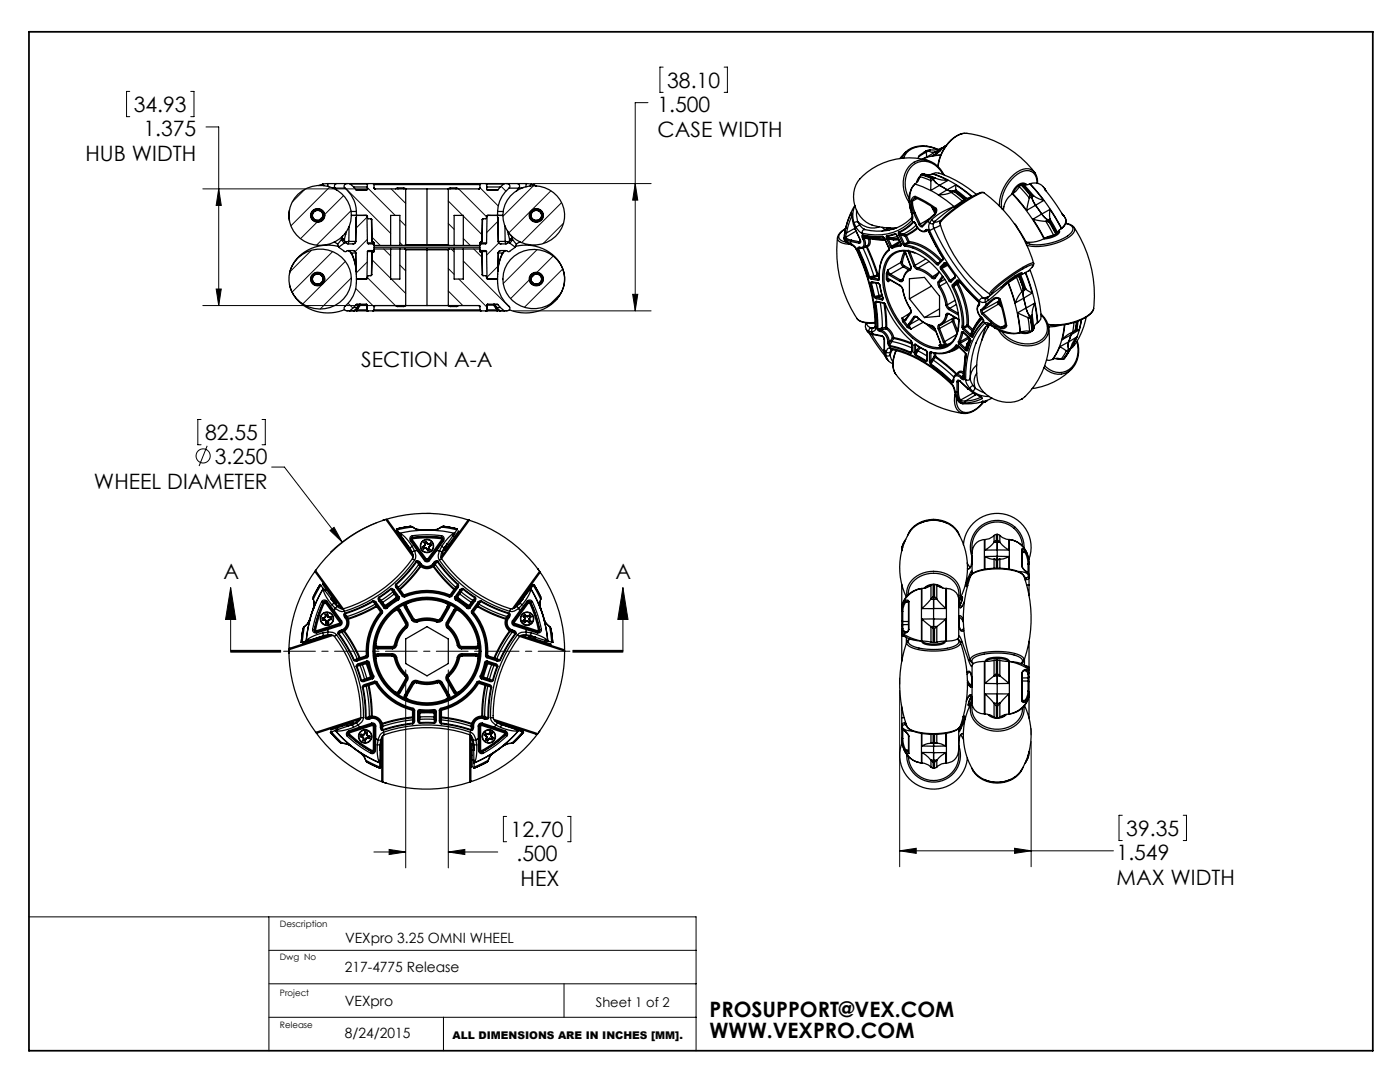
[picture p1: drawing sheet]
<svg xmlns="http://www.w3.org/2000/svg" width="279mm" height="216mm" viewBox="0 0 279 216" stroke-linecap="round" stroke-linejoin="round" font-family="sans-serif">
<defs><g id="words">
<g font-size="4.2">
<text x="133.2" y="17.5">38.10</text>
<text x="26.7" y="22.4">34.93</text>
<text x="131.2" y="22.3">1.500</text>
<text x="28.6" y="27.1">1.375</text>
<text x="131.2" y="27.3">CASE WIDTH</text>
<text x="17.1" y="32.2">HUB WIDTH</text>
<text x="72.1" y="73.2">SECTION A-A</text>
<text x="40.9" y="87.8">82.55</text>
<text x="42.9" y="92.6">3.250</text>
<text x="18.8" y="97.6">WHEEL DIAMETER</text>
<text x="44.6" y="115.6">A</text>
<text x="122.9" y="115.6">A</text>
<text x="101.9" y="167">12.70</text>
<text x="224.8" y="166.8">39.35</text>
<text x="103.1" y="171.8">.500</text>
<text x="222.8" y="171.6">1.549</text>
<text x="103.9" y="176.8">HEX</text>
<text x="222.8" y="176.6">MAX WIDTH</text>
<text x="141.6" y="202.9">PROSUPPORT@VEX.COM</text>
<text x="141.6" y="207.1">WWW.VEXPRO.COM</text>
</g>
<g font-size="2.8">
<text x="68.9" y="188.2">VEXpro 3.25 OMNI WHEEL</text>
<text x="68.8" y="193.9">217-4775 Release</text>
<text x="68.8" y="200.7">VEXpro</text>
<text x="68.8" y="207.1">8/24/2015</text>
</g>
<text font-size="2.7" x="118.9" y="201">Sheet 1 of 2</text>
<text font-size="2.1" x="90.3" y="207.2">ALL DIMENSIONS ARE IN INCHES [MM].</text>
<g font-size="1.8">
<text x="55.8" y="185">Description</text>
<text x="55.8" y="191.6">Dwg No</text>
<text x="55.9" y="198.7">Project</text>
<text x="55.9" y="205.2">Release</text>
</g>
</g></defs>
<g fill="none" stroke="#000" stroke-width=".2">
<path d="M25.9 18.2h-.6v5.1h.6M38.1 18.2h.6v5.1h-.6M132.4 13.4h-.7v5h.7M144.5 13.4h.7v5h-.7M40.5 37.7h33.1M41.1 25.3h2.6v35.7M43.7 37.7l.5 3.3h-1.1zM60.9 37.8l-2.6 2.5M65.8 37.3l-7.7 7.8M68.6 39l-3.9 3.9M68.7 37.3l9.3 9.3M73.3 37.4l5.6 5.6"/>
<path d="M78.1 37.7l2.9 2.9M91.5 37.7l5.6 5.5M95.8 37.4l3.6 3.7M100 37.2l1 1M106.3 36.6h23.6M106.5 37.1l-6.1 6.1M109.9 38.1l-8.4 8.4M126.8 36.6l.5 3.3h-1zM129.3 20.5h-2.5v41.5M43.1 57.7h1.1l-.5 3.3zM62.1 50l-4.2 4.2M63.3 54.3l.3 .4"/>
<path d="M63.4 44.2l-3.4 3.4M64.4 43.2l-.7 .8M64.5 55.5l.3 .4M66.4 50.2l-8.1 8.1M68.9 52.2l-8.5 8.4M70 42.1l-6.8 6.8M70.1 55.5l-6.2 6.2M71 57.6l3.6 3.6M73.2 43.3l-2.1 2.2M73.3 52.3l-2.2 2.2M73.3 47.8l-2.4 2.4M73.3 55.4l5.6 5.6"/>
<path d="M74.2 51.8l3.8 3.8M74.3 47.3l1.6 1.7M76.6 49.7l1.4 1.4M78.1 55.7l2.9 2.9M79.8 52.9l1.2 1.2M79.8 48.4l.6 .6M79.8 43.9l1.2 1.2M89.5 58.1l2.9 2.9M89.5 53.6l1.1 1.1M89.5 44.6l1.1 1.2M89.5 40.1l2.8 2.9M90.1 49.7l.5 .6"/>
<path d="M91.6 55.7l5.5 5.6M92.5 52.1l9.2 9.3M92.5 47.6l1.3 1.4M92.5 43.1l3.7 3.7M94.5 49.7l1.7 1.6M99.3 44.2l-2.2 2.2M99.4 53.1l-2.2 2.2M99.5 48.5l-2.4 2.4M105.6 42.8l.4 .4M105.7 55.8l-3.8 3.8M106.8 54.7l-.8 .8M106.8 44l.4 .3"/>
<path d="M107.2 49.8l-6.8 6.8M110.4 51.1l-3.3 3.3M111.8 58.6l-2 2.1M112.1 40.4l-8 8M112.3 53.7l-7.6 7.6M112.5 44.5l-4.1 4.1M126.3 58.7h1l-.5 3.3zM40.5 61h39.2M69.5 60.5l.9 1M102.4 62h27.5M40.1 83.7h-.6v5h.6M41.3 89l-1.6 4"/>
<path d="M52.3 83.7h.6v5h-.6M54.2 93.2h2.6l11.5 15M46 117.3l1 6.3h-2zM46 117.3v12.7h10M65.9 105.9l.8-.7 1.6 3zM75.2 104.3a27.5 27.5 0 0 0-9.3 5.9M124.3 117.3l1 6.3h-2zM124.3 117.3v12.7h-10M46 130.1h10zM46 129.8h10M81 133.7v39.5M89.5 133.7v39.5"/>
<path d="M114.3 129.8h10M114.3 130.1h10M179.5 137.8v35.1M205.8 147.9v25M74.6 170h6.4M77.7 169.5l3.3 .5-3.3 .5zM89.5 170h9.8M89.5 170l3.3-.5v1zM101.1 162.9h-.6v5.1h.6M113.3 162.9h.6v5.1h-.6M179.5 169.8l3.4-.5v1zM179.5 169.8h42.7"/>
<path d="M202.5 169.3l3.3 .5-3.3 .5zM224 162.7h-.7v5h.7M236.1 162.7h.7v5h-.7M5.8 182.9h133.1v26.8M53.7 182.9v26.8M53.7 196.3h85.2M53.7 189.6h85.2M112.6 196.3v6.7M53.7 203h85.2M88.5 203v6.7"/>
<circle cx="40.5" cy="91" r="1.41"/>
</g>
<path d="M124.3 130h-78.3" fill="none" stroke="#000" stroke-width=".2" stroke-dasharray="6.3 1.3 1.3 1.3" stroke-dashoffset="-.4"/>
<path d="M85.1 102.4h.8M179.5 135.3v1.2M205.8 145.4v1.3" fill="none" stroke="#000" stroke-width=".2" stroke-dasharray="15.2 1.3 1.3 1.3"/>
<path d="M5.8 6.3h268.2v203.4h-268.2z" fill="none" stroke="#000" stroke-width=".35"/>
<g fill="#000">
<path d="M124.3 117.3l1 6.3h-2zM46 117.3l1 6.3h-2z"/>
<path d="M77.7 169.5l3.3 .5-3.3 .5zM89.5 170l3.3-.5v1zM65.9 105.9l2.4 2.3-1.6-3zM43.1 57.7h1.1l-.5 3.3zM43.7 37.7l.5 3.3h-1.1zM126.8 36.6l.5 3.3h-1zM126.3 58.7h1l-.5 3.3z"/>
<path d="M179.5 169.8l3.4-.5v1zM202.5 169.3l3.3 .5-3.3 .5z"/>
</g>
<g fill="none" stroke="#000" stroke-width=".25">
<path d="M59.5 38.8a6.2 6.2 0 0 1 7.6-.9 6.2 6.2 0 0 1 2.6 7.3 6.3 6.3 0 0 1-7.2 3.6 6.3 6.3 0 0 1-4.8-6.4 5.9 5.9 0 0 1 1.8-3.6zM64.4 36.7l-.8 .3M64.4 36.7l.2 .4M65.4 36.6l-1 .1M65.4 36.6h1.8M65.4 36.6l.1 .6M66.3 37.5h.6M66.9 37.5h2M66.9 37.5l.3 .4M67.2 36.6a.56 .56 0 0 0-.3 .9M67.2 36.6h2.1M68.9 37.5a6.3 6.3 0 0 1 2.2 4.7"/>
<path d="M69.3 36.6a.53 .53 0 0 0-.6 .3 .53 .53 0 0 0 .2 .6M69.3 36.6l.6 .1M69.9 36.7l.7 .6M69.9 36.7h3.5M69.9 36.6h3.6M70.6 37.3l.5 .6M70.6 37.3h2.7M71.1 37.9h2.1M73.5 36.6l-.2 .2v1l-.1 .1h-2.1M73.5 36.6h.9M74.4 36.6l.2 .2M74.4 36.6h21.6"/>
<path d="M74.6 36.8h21.2M74.6 36.8v.7M74.6 37.5l.2 .2h20.8l.2-.2M74.6 37.5h.1M74.7 37.5l.2 .2zM79.3 37.5h1.2M79.3 37.5l.2 .2M79.3 37.5l-.4 .2M80.5 37.5l.1 .2M80.5 37.5l.5 .2M81 37.7v11.1M85.2 37.7v11.3"/>
<path d="M89.5 37.7v11.1M89.9 37.5h1.2M89.9 37.5l-.1 .2M89.9 37.5l-.5 .2M91.1 37.5l-.1 .2M91.1 37.5l.4 .2M95.6 37.7l.2-.2zM95.8 37.5h.1M95.8 36.8v.7M96 36.6l-.2 .2M96 36.6h.9M96.9 36.6l.2 .2 .1 1 .1 .1h2.1"/>
<path d="M96.9 36.6h3.7M97.1 36.7h3.5M97.1 37.3h2.7M97.2 37.9h2.2M99.8 37.3l-.4 .6M100.6 36.7l-.8 .6M101.2 36.6l-.6 .1M101.2 36.6a.53 .53 0 0 1 .5 .3 .53 .53 0 0 1-.1 .6M101.2 36.6h2.1M101.6 37.5a6.3 6.3 0 0 0-2.3 4.7M101.6 37.5h2M101.9 39.1a6.1 6.1 0 0 1 7.4-1.4 6.1 6.1 0 0 1 3.2 6.9 6.2 6.2 0 0 1-7.3 4.2 6.2 6.2 0 0 1-4.7-7l.7-1.9z"/>
<path d="M103.3 36.6a.56 .56 0 0 1 .3 .9M103.3 36.6h1.7M103.6 37.5l-.5 .6M104.5 37.4l-.9 .1M105 36.6l1.1 .1M105 36.6v.7M106 36.7l1.1 .4-1-.4M106.1 36.7l-.3 .4M180.8 30.3l-1.2 1.3M182.6 36.7a3.8 3.8 0 0 0-1.2 3.4l.2 1.4M182.6 36.7a5.1 5.1 0 0 0-.9 4.7M182.6 36.7l3.1 1.3"/>
<path d="M182.7 39.2l2.1 1 2 1.4M182.7 39.2h-.3a1.08 1.08 0 0 0-.6 1M182.7 39.2v.3M182.7 39.5a.75 .75 0 0 0-.6 .7M182.7 39.5l1.8 .8 2.3 1.5M183 39.6l-.9 .6M183.3 31.3v.3M183.6 35.2l-.5 .6-.2 .6M183.6 35.2l2.2 .8M183.6 35.2l-.5 1-.5 .5M183.6 35.3l-.5 .9M183.8 34.9l1.9 .6"/>
<path d="M183.8 34.9l-.2 .3M183.9 34.8l2 .7M183.9 34.8l-.1 .1M184.1 34.7h.3l2.3 .8M184.1 34.7l1.9 .7M184.1 34.7l-.2 .1M184.8 34.8l.4 .1M184.8 30.1v.3M184.8 30.1l-1.4 1-.1 .2M184.8 30.4l-1.5 .9M184.8 30.4h.1M184.8 30.4v1"/>
<path d="M184.9 30.1h.4M184.9 30.1h-.1M184.9 30.1l-.5 .3M185 30l-.2 .1M185 30l-.1 .1M185.3 30.1l.7 .3h.5M185.3 30.1l-.5 .3M185.3 32.1a13.5 13.5 0 0 0-14.1 4.1 6.1 6.1 0 0 0 2.9 8.7M185.7 29.9l-.7 .1M185.7 29.9l-.4 .2M185.7 35.5l.1 .5M185.8 38l1.5 .9"/>
<path d="M185.8 36v.1M185.8 36.1l-.1 1.9M185.9 35.5l.3 .3M185.9 35.5h-.2M186 35.4l.7 .1M186 35.4l-.1 .1M186.1 34.7l3.1 1.3M186.1 34.7l-1.1 .2M186.1 34.7a22.7 22.7 0 0 1 7.9 4.5h-.1M186.1 34.7h.1M186.2 35.8l.6 .7 .7 .5M186.2 35.8l.8 .8"/>
<path d="M186.2 35.8l-.4 .3M186.5 30.4h-.4M186.5 30.4l-1.7 1M186.7 35.5h.1M186.7 35.5a5.5 5.5 0 0 0 2.5 .5M186.7 35.5l-.5 .3M187 29.8a5.5 5.5 0 0 0-6 .6l-.6 1.1M187.1 29.8a5.9 5.9 0 0 0-6.4 .6l-.7 1.2M187.2 33.2a8.2 8.2 0 0 1 4.4-6.4 3.7 3.7 0 0 1 2.4 0 20.3 20.3 0 0 1 12.5 7.6M187.3 38.9l3.1 2.3M187.3 38.9h.1M187.4 34.6a22.2 22.2 0 0 1 7.5 4.2"/>
<path d="M187.4 34.5h-.7l-.6 .2M187.4 30.3l-1.3 .8M187.5 37l1.5 .9M187.6 30.1l-1.1 .3M187.7 31l-1.5 .1-2.1 .6 .7-.3M187.7 30.9l-1.6 .2M187.8 29.6l.3-.1zM188.1 29.5l-1.6 .9M188.1 29.5a4.8 4.8 0 0 1-2.4 .4M188.1 29.5h-.2M188.1 29.5a4.8 4.8 0 0 1-2 1.6M188.2 34.8a4.1 4.1 0 0 0-5.5-2.2 5.2 5.2 0 0 0-1.3 7"/>
<path d="M188.4 34.9a4.4 4.4 0 0 0-6-2.5 5.6 5.6 0 0 0-1 7.9v.1M188.5 29.5h-.4M188.7 29.1l-.6 .4M188.8 29.1h-.1M188.8 29.1l-.4 .2M188.9 29l-.2 .1M189 37.9l.6 .2h.7M189 37.9l-1.5-.9-1.8 1M189 37.9l-1.7 1M189 37.9l.9 .3 .4-.1M189.2 36l-1.7 1M189.8 38.4l-1.2 .4-1.3 .1"/>
<path d="M189.8 38.4l2.2 1.7M189.8 38.4h.1M190.3 38.1l.3 .1M190.3 38.1l-.5 .3M190.5 38.3l1.9 1.5M190.5 38.3l-.7 .1M190.6 38.2l1.9 1.6M190.6 38.2l-.1 .1M190.7 37.9h.1M190.7 37.9l-.4 .2M190.7 37.9v.2M190.7 37.9l2.2 1.7"/>
<path d="M190.7 38.1l2 1.6M190.7 38.1l-.1 .1M190.8 36.9l-.1 1M190.8 36.9l3.1 2.3M190.8 36.9l-1.8 1M192.4 39.8l-.4 .3M192.5 39.8h-.1M192.5 39.8l-.6 .6M192.5 26.6a6.8 6.8 0 0 0-5.1 5.4l-.2 1.3M192.7 39.7l-.2 .1M192.9 39.6l-.2 .1M193.9 39.2l-1 .4"/>
<path d="M195.5 38.5a27.2 27.2 0 0 0-7.7 5.5M196.3 38.5l-.2-.1-.6 .1M196.4 38.4a27 27 0 0 1 9.9 14.1M196.4 38.4a6 6 0 0 0-3.2 1.5l-.6 .4a19.3 19.3 0 0 0-5 4.2v.1M202 38.7a4.1 4.1 0 0 0-1.7 3.2M202 38.7a40.5 40.5 0 0 1 6.3 8.9M202.1 38.6l2.8 3.4M202.1 38.6l-.1 .1M203.4 37.2l-.7 1-.6 .4M203.4 37.2l2 2.3M203.8 36.9l1.7 2M203.8 36.9l-.4 .3"/>
<path d="M203.9 36.8l1.8 2M203.9 36.8l-.1 .1M203.9 36.8h.1M204.2 36.8l2 2.2M204.2 36.8h-.3M204.8 36.7a1.4 1.4 0 0 0-2 .5l-.6 .9-.3 .7M204.9 36.9a1.34 1.34 0 0 0-1.9 .4l-.9 1.4M205.4 39.5l-.5 2.5M205.4 39.5h.1M205.5 36.7l2.8 3.3M205.5 36.7l-.9 .2-.4-.1M205.5 38.9l-.1 .6"/>
<path d="M205.6 36.7a40.5 40.5 0 0 1 6.3 8.9M205.6 36.7a2.41 2.41 0 0 1 2.9 .9M205.6 36.7h-.1M205.7 38.8l.2 .5M205.7 38.8l-.2 .1M205.7 38.8l.5 .2M205.7 38.8h.1M205.9 39.3l.8 1.7M205.9 39.3l-.5 .2M206.2 39l.1 .1M206.3 39.1l1.1 .6 .9 .3M206.3 39.1l-.4 .2"/>
<path d="M207 36.5a2.14 2.14 0 0 0-1-2.2 2.14 2.14 0 0 0-2.3 .1 7.4 7.4 0 0 0-3.7 7.3M207.1 36.6a2.43 2.43 0 0 0-1.2-2.7 2.43 2.43 0 0 0-2.9 .4 8.3 8.3 0 0 0-3.5 6.9M208.5 37.7l.1 .2M208.6 37.7l-.2-.1 .2 .3M208.6 37.7v.2M208.6 37.7l.2 .4M208.6 37.9l1.8 2.3 1.6 2.5M57.8 41.9l-.1 1 .1 1.2M57.8 56.8a7.9 7.9 0 0 0 11 5M59.5 51.5a6.2 6.2 0 0 1 7.6-.9 6.2 6.2 0 0 1 2.6 7.3 6.3 6.3 0 0 1-7.2 3.6 6.3 6.3 0 0 1-4.8-6.4 5.9 5.9 0 0 1 1.8-3.6zM63.2 44h.2M63.2 42h.2"/>
<path d="M63.4 56.7h.2M63.4 54.7h.2M66.7 48.3l.7 .4M67.4 48.7l.2 .6M67.5 49.2a7.9 7.9 0 0 0-9.7 5.4M67.6 49.3l.9 .6a.57 .57 0 0 0 .9 .1h.1M68.2 47.6l-.8 1.1M68.2 47.6v.3M68.2 47.6h.3l.2 .2M68.2 47.9l.4-.1 .2 .2M68.2 47.9v.1M68.2 48l.5 .5"/>
<path d="M68.2 48l.3-.1 .3 .1M68.4 47.1l-.2 .5M68.7 48.5h.5M68.7 48.5l-1.1 .8M68.7 47.8v.2M68.8 48l.3 .5M68.8 46.6l.2 .1M69 46.7l-.3 1.1M69.1 46.2l-.1 .5M69.1 48.5h.1M69.2 48.5l1.3 .2M69.5 50h1"/>
<path d="M69.5 50l.6 .6M69.5 50l.6 .5M69.6 48.2h1.4M69.6 48.2l-.2 .4M69.6 48.2h-.7M69.7 45.2l-.1 3M70.1 42.2h1M70.1 50.6l.4 1 .5 1.7M70.1 43h1M70.1 50.5h.9M70.1 50.5l.7 1.6 .2 1.1M70.1 50.5v.1"/>
<path d="M70.5 50l.3 .1 .2 .4M70.5 50l.4 .2 .1 .3M71 48.2l-.2 .3-.3 .2M71 48.2h.1M71 50.5v2.7M71 53.3l.1 .9M71 53.3h.1M71 48.2l-.1 .3-.4 .2M71 50.5h.1M71 50.5l.1 3.7M71 53.2v.1M71 53.2l.1 1"/>
<path d="M71.1 43.5v1M71.1 43.5h.1M71.1 43.5v.5M71.1 43.5l-.1 4.7M71.1 44.5l-.1 3.7M71.1 54.2v1.5M71.1 44v.5M71.1 42.2v.8M71.1 43h2l.2 .2M71.1 55.7a6.6 6.6 0 0 1-2.4 5.6l.1 .5 .4 .2h.5M71.1 43v.5M72.7 43h.4l.1 .2"/>
<path d="M73.2 55.5l-.1 .2h-.4M73.2 55.5h.1M73.2 43.2h.1M73.2 43.2l.1 5.3M73.3 48.5l.2 .2h1M73.3 50.2h1.1M73.3 48.5h1.1M73.3 50.2l-.1 5.3M73.3 43.2l.1 .4 .7 .1 .1 .1M73.3 55.5l-.2 .2h-2M74.1 43.7v.1M74.1 54.8v.2"/>
<path d="M74.1 54.8h.1M74.1 43.8h.1M74.1 43.8l.1 4.3M74.2 54.8l-.2 .2h-.6l-.1 .5M74.2 43.8l.1 4.3M74.2 48.1l.2 .2M74.2 48.1h.1M74.2 50.5l-.1 4.3M74.3 48.1l.2 .2M74.3 50.5h-.1M74.3 50.5l-.1 4.3M74.4 48.5l.2 .2"/>
<path d="M74.4 50.2v.1M74.4 48.5h.3M74.4 50.3l-.2 .2M74.4 48.3v.2M74.4 48.3h.1M74.4 50.3h.1M74.5 50.3l-.2 .2M74.5 48.7l.2 .2M74.5 50h-1l-.2 .2M74.5 50h.2M74.5 48.7h.2M74.5 48.3l.2 .2v.8"/>
<path d="M74.6 50l-.2 .2M74.7 50.2h-.3M74.7 49.8l-.2 .2M74.7 49.8h.1M74.7 48.9h.1M74.7 49.3v.9l-.2 .1M74.7 49.3h21.1M74.7 49h3.3M74.7 49.7h3.3M78 49h1.8M78 49.7h1.8M78 49v-6h1.8v6"/>
<path d="M78 49.7v6h1.8v-6M79.8 49h10.8M79.8 49.7h10.8M80.8 49.7l.2 .1M81 49.8v11.2M81 48.8l-.2 .2M81 48.8h8.5M81 49.8h8.5M85.2 49.7v11.3M89.5 49.8v11.2M89.5 48.8l.1 .2M89.6 49.7l-.1 .1"/>
<path d="M90.6 49h1.9M90.6 49.7h1.9M90.6 49v-6h1.9v6M90.6 49.7v6h1.9v-6M92.5 49h3.3M92.5 49.7h3.3M95.8 49.3v.9l.2 .1M95.8 49.8h.1M95.8 48.9h.1M95.8 50h.2M95.8 48.7h.2M95.8 49.8l.2 .2"/>
<path d="M95.8 50.2h.2M95.8 50l.2 .2M96 48.3l-.2 .2v.8M96 48.3h.1M96 50.3h.1M96 50h.9l.2 .2M96 48.7l-.2 .2M96 50.3l.2 .2M96 48.3v.2M96 50.2h1.1M96 48.5l-.2 .2M96 48.5h1.1"/>
<path d="M96 50.2v.1M96 48.5h-.2M96.2 48.1l-.2 .2M96.2 50.5h.1M96.2 50.5v4.3M96.2 50.5l.1 4.3M96.2 48.1h.1M96.2 43.8h.1M96.2 54.8l.2 .2h.6l.1 .5M96.2 54.8h.1M96.2 43.8v4.3M96.3 43.8l-.1 4.3"/>
<path d="M96.3 54.8v.2M96.3 43.7v.1M97.1 43.2l-.1 .4-.6 .1-.2 .1M97.1 55.5l.2 .2h2M97.1 55.5h.1M97.1 43.2h.1M97.1 48.5l-.2 .2h-.9M97.1 50.2l.1 5.3M97.2 55.5l.1 .2h.5M97.2 43.2l-.1 5.3M97.8 43h-.5l-.1 .2M99.3 43h-2l-.2 .2"/>
<path d="M99.3 43h1M99.3 55.7a6.9 6.9 0 0 0 2.5 5.7l-.1 .3-.2 .2-.8 .1M99.3 43v.5M99.3 43.5v.5M99.3 43.5h.1M99.3 42.2v.8M99.3 42.2h1.1M99.3 44l.1 .5M99.4 44.5v3.7M99.4 43.5v1M99.4 43.5l-.1 .5M99.4 43.5l.1 4.7"/>
<path d="M99.4 53.2v.1M99.4 53.2l-.1 2.5M99.4 50.5h.1M99.4 50.5v3.7M99.4 48.2l.1 .3 .5 .2M99.4 53.3h.1M99.4 53.3v.9M99.5 50.5h.8M99.5 48.2l.1 .3 .4 .2M99.5 48.2h1.3M99.5 48.2h-.1M100 50l-.4 .1-.1 .4"/>
<path d="M100 50l-.5 .2-.1 .3M100 50h.9M100.3 50.5l-.4 .9-.5 1.8M100.3 50.5v.1M100.3 50.6h.1M100.3 50.6l-.5 1.4-.4 1.3M100.8 45.1v3.1M100.8 48.2l.3 .4M100.8 48.2h.8M100.9 50l-.6 .5M100.9 50l-.6 .6M101.3 46l.1 .7"/>
<path d="M101.3 48.5l-1.3 .2M101.3 48.5l-.1 .1M101.4 46.7l.3 1.1M101.7 46.6l-.3 .1M101.7 48l-.4 .5M101.7 47.8v.2M101.7 47.9v.1M101.7 47.9h.1M101.7 48.5h-.4M101.7 48.5l1.2 .8M101.9 51.8a6.1 6.1 0 0 1 7.4-1.4 6.1 6.1 0 0 1 3.2 6.8 6.2 6.2 0 0 1-7.3 4.3 6.2 6.2 0 0 1-4.7-7l.7-1.9zM102 47l.2 .6"/>
<path d="M102.2 48l-.5 .5M102.2 48l-.3-.1-.2 .1M102.2 47.9l-.2-.1-.3 .1M102.2 47.9v.1M102.2 47.6v.3M102.2 47.6l.9 1.1M102.2 47.6h-.3l-.2 .2M102.9 49.3l-1.3 .9-.7-.2M102.9 49.2a7.9 7.9 0 0 1 9.6 5.2 6.8 6.8 0 0 1-5.4 7.8 8.6 8.6 0 0 1-5.5-.4M103.1 48.7l-.2 .6M103.8 48.3l-.7 .4M106.8 56.7h.2"/>
<path d="M106.8 54.7h.2M107 44h.2M107 42h.2M167.1 47.4a1.05 1.05 0 0 0 1.1 1.1l1.5 .2M168.4 47.5a1.24 1.24 0 0 0 .9 1.1M168.4 47.5l.2 .4 .5 .3M168.6 46.6l-.1 .9M168.6 46.3v1.3M168.6 46.3l.3 .2M168.6 47.6l.7 .4 .5 .2M168.7 45.7l-.3 .2a1.6 1.6 0 0 0-.9 1.7 1.91 1.91 0 0 0 1.3 .7M168.8 47.4l1.1 .5"/>
<path d="M168.8 47.4l-.2 .2M168.8 45.6l-.3 .1a2.41 2.41 0 0 0-1.4 2.3 24.5 24.5 0 0 0 4 15.6M168.9 46.5l-.1 .9M169.1 48.2l.2 .4M169.1 48.2l.6 .4M169.3 48.6l.6 .2M169.7 48.6a2.52 2.52 0 0 1 1.3 1.2M169.7 48.6l.2 .2M169.8 48.2l-.1 .4M169.8 48.2l1.7 .3M169.9 42.6a13 13 0 0 0-1.3 3.7M169.9 42.6l.1-.1 .1 .7"/>
<path d="M169.9 42.6l.1 .1M169.9 48.9l.5 .3 .5 .6M169.9 47.9l-.1 .3M169.9 47.9l1.7 .4M170 42.6l.1 .6M170 43.1l-.6 1.4-.5 2M170.1 43.2l.2 1.6 .4 .8M170.4 44.4l.4 .9M170.6 41a14 14 0 0 0-2 5.3M170.6 45.5l-1.7 1M170.6 41l-.4 1.5 .2 1.9M170.7 45.6l1 2.3"/>
<path d="M170.8 45.3a2.58 2.58 0 0 0 1.3 1.2M170.8 45.3l-.1 .3M170.8 46.1l-2 1.3M170.9 49.8a36.3 36.3 0 0 1 3.7 15.4M170.9 41.9v1.1l.3 1.2M171 49.8a36.9 36.9 0 0 1 3.8 15.6M171 49.8h-.1M171.2 44.2l-.8 .2M171.2 44.2a4.1 4.1 0 0 0 4.3 1.1M171.2 44.2l.4 .7M171.2 49.7l1.2 2.8 1 2.8M171.3 49.6l1.2 2.8 1 2.8"/>
<path d="M171.3 49.6l-.1 .1M171.5 49.3l-.3 .1v.3M171.5 49.3l.1 .1M171.5 49.3l.2 .1M171.6 44.9l-.8 .4M171.6 44.9l.9 .9M171.6 48.3l-.1 .2M171.6 49.4l.2 .1M171.6 49.5l-.3 .1M171.7 47.9v.3l-.1 .1M171.7 47.9h.1M171.7 49.4l.1 .1"/>
<path d="M171.7 47.9a.37 .37 0 0 1 .1 .4 .37 .37 0 0 1-.3 .2M171.7 48.2l-.1 .1M172.1 47.5l.1 .2M172.1 46.9a13 13 0 0 0 4 .3M172.1 46.9l-.1 .2 .1 .4M172.1 46.9l.1 .1M172.2 47l.7 .3M172.2 47a13 13 0 0 0 4 .3M172.2 47l.2 .4M172.2 49.5l-.9 .1M172.2 49.5h.1M172.2 49.5l2.2 5.6"/>
<path d="M172.2 47.7l.2 1a.63 .63 0 0 1-.7 .7M172.4 47.4l-.3 .1M172.4 47.4l.3 .1M172.4 47.4l.1 .2M172.4 45.7l.2 .1M172.5 47.6l-.3 .1M172.5 47.6l.2 .8a.99 .99 0 0 1-.3 1M172.5 45.8h.1M172.6 45.8a.55 .55 0 0 0-.5 .7M172.7 47.5l-.2 .1M172.7 47.5l.1 .1M172.8 47.6l.5 .1"/>
<path d="M172.8 49.1l.1 .2M172.9 47.3h.1M172.9 47.3l-.2 .2M172.9 49.3l-.7 .2M172.9 49.3l2.2 5.6M172.9 49.1l.2 .1M172.9 47.3l-.1 .3M173 47.3l2 .3h1.5M173 47.3l.5 .2M173.1 49.2l1.2 2.8 .9 2.9M173.1 49.2l-.2 .1M173.3 47.7a1.11 1.11 0 0 1-.3 1.3l-.7 .5h-.5"/>
<path d="M173.4 55.3l.5 .4M173.5 47.5l3.1 .3M173.5 47.5l.1 .1M173.5 47.5l-.2 .2M173.5 55.2l-.1 .1M173.5 55.2l.5 .2M173.6 47.6a1.14 1.14 0 0 1-.5 1.6M173.6 47.6l-.3 .1M173.6 47.6l3 .3M173.8 56.5l.6 2.6M173.9 55.7l1.4 .3M173.9 56.5l.6 2.7"/>
<path d="M173.9 56.5h-.1M174 55.4l-.1 .3M174 55.4l1.4 .3M174 44.9a12.3 12.3 0 0 0 5 .5M174.1 56.2l-.3 .1v.2M174.1 56.2l1.3 .4M174.1 56.2l1.2 .3M174.2 56.4l-.3 .1M174.4 55.1l-.9 .1M174.4 55.1h.1M174.4 55.1l.1 .2M174.4 59.1l.5 .5"/>
<path d="M174.4 59.1l.1 .1M174.5 55.3l-.5 .1M174.5 56.4l-.6 .1M174.5 59.2l.5 .1M174.8 56.5l.6 2.5M174.9 59.6l1.2 .2M175 59.3l-.1 .3M175 59.3l1.2 .3M175.1 54.9l-.7 .2M175.1 54.9v.2M175.1 55.1l-.6 .2M175.1 55.1l.3 .1"/>
<path d="M175.2 54.9h-.1M175.2 54.9l-.1 .2M175.2 54.9h.2M175.3 56.5l.3 .4M175.3 56.5l.1 .1M175.4 56.6l.2 .3M175.4 55.7l-.1 .3M175.4 54.6v1.1M175.4 59h.1M175.4 59l-.9 .2M175.4 59l.1 .2M175.4 55.7h.1"/>
<path d="M175.5 59.2l-.5 .1M175.5 55.7l-.2 .3M175.6 56.9l.6 2.6M175.6 56.9h.1M176 58.8l-.6 .2M176.1 59.1l-.6 .1M176.1 45.4l.6 .4M176.1 47.2l.5 .4M176.1 47.2l.1 .1M176.2 59.6l-.1 .2M176.2 59.5v.1M176.2 59.5h.1"/>
<path d="M176.2 47.3l.3 .3M176.2 47.3h.1M176.2 59.5l.1 .2-.2 .1M176.5 47.6h.1M176.5 47.6l.9 2M176.6 47.6h-.1M176.6 47.6l.8 2M176.7 45.8l.8 .2M176.7 45.8l-.7 .3M176.9 54.6v1.1M176.9 55.7l.3 .5M176.9 54.6h.3"/>
<path d="M176.9 47.1l-.1 .1 .2 .4M176.9 47.1l.1 .1M177 47.6l.7 1.6M177 47.2l.8 .3M177 47.2l.2 .3M177.1 45.5h.2M177.2 55.7l.4 .1M177.2 54.6v1.1M177.2 54.6l.4 .4M177.2 55.7h-.3M177.2 55.7v.5M177.2 47.5l-.2 .1"/>
<path d="M177.2 47.5l.7 1.6M177.2 47.5l.4 .2M177.2 53.8l-.3 .8M177.2 53.8v.8M177.2 53.8l.1 .4 .4 .5M177.3 45.5l-.6 .3M177.3 45.5l1 .2M177.3 45.5l1.1 .2M177.4 49.6v.4M177.4 50a6.6 6.6 0 0 0-1.9 5.7M177.4 49.6h.1M177.5 49.7a6 6 0 0 0-2 4.8"/>
<path d="M177.6 55.8h.1M177.6 55.8l2 1.1M177.6 55l2 1.1M177.6 51.1a4.8 4.8 0 0 1 5.9-.2 16.5 16.5 0 0 1 7.8 14.3 4.3 4.3 0 0 1-4.4 4.4 10.3 10.3 0 0 1-6.7-4.1 15.5 15.5 0 0 1-4-11.5 5.3 5.3 0 0 1 1.4-2.9zM177.6 55.8l2.1 1.2M177.6 55.9h-.3l-.1 .3M177.6 47.7l.7 .2M177.7 49.2l.4 .3M177.7 54.7l-.1 .3M177.7 54.7l2.1 1.2M177.7 55.9l-.5 .3M177.8 47.5l-.2 .2"/>
<path d="M177.8 47.5l.6 .2M177.8 47.5h.1M177.9 49.1l-.2 .1M177.9 49.1l.2 .2M178.1 49.3v.2M178.4 47.7l-.1 .2M178.4 47.7h.1M178.6 46.6l-1.7 .5M178.6 46.6l.5 .5M178.6 46.6l.1 .1M178.7 46.7l.3 .4M178.7 46.7l-1.7 .5"/>
<path d="M178.7 46.7l.1 .1M179 47.1h.1M179 47.1l.8 1.6M179.1 47.1h.1M179.1 47.2l-1.3 .3M179.2 47.5l-.8 .2M179.3 47.6l-.9 .1M179.4 46.3v.6M179.4 46.3l.1 .1M179.4 46.9l.9 1.9M179.4 47.9h-1.1M179.5 46.4l.7 .4"/>
<path d="M179.5 46.4l.1 .4M179.5 48.2l-1.6 .9M179.6 56.9l.4 .4 .2 .6M179.6 56.9l.1 .1M179.6 48.4l-1.5 .9M179.6 46.8l-.2 .1M179.6 46.8l.4 .2M179.6 46.8l.9 1.9M179.7 57h.1M179.7 57l.5 .8M179.7 49.1l-1.6 .4M179.8 55.9l-.2 .2"/>
<path d="M179.8 48.8l-.1 .3M179.8 48.8l-1.7 .5M179.8 52.3l-2.6 1.5M179.8 52.3l.3 .1M179.8 52.3l.2 .6 .3 .3M179.8 48.7v.1M179.8 48.7l.1 .2-.2 .2M180 47l.6 .1M180.1 52.4l.3 .6M180.2 55.8l-.2 .1h-.2M180.2 57.8h.1M180.2 57.8l.5 2 .9 1.7"/>
<path d="M180.2 57.8v.1M180.2 55.8v.1M180.2 46.8l.6 .1M180.2 46.8l-.2 .2M180.2 46.8h.1M180.2 57.9a9.8 9.8 0 0 0 1.4 3.6M180.2 55.9l-.2 .3-.4-.1M180.3 48.8l.3 .3M180.3 55.6l-.5 .3M180.3 53.2l-2.6 1.5M180.3 53.2l1 .6M180.4 53l-.1 .2"/>
<path d="M180.4 53l1.2 .7M180.4 50l.3 .5M180.5 50.1l.2 .3-.6 2M180.5 50.2l-.4 .8-.3 1.3M180.5 48.7l-.2 .1M180.5 48.7l.2 .2M180.6 49.1a10.3 10.3 0 0 1 6.3 3.7M180.6 47.1l.6 1.2M180.7 50.4h.1M180.7 50.4l1 2.7M180.7 48.9a11 11 0 0 1 6.4 3.7M180.7 48.9l-.1 .2"/>
<path d="M180.7 50.5l1.1 2.6M180.8 46.9l.1 .1M180.8 46.9l-.2 .2M180.9 47l-.3 .1M180.9 47l.5 1.2M181.2 48.3l-.7 .4M181.2 48.3l.2 .2M181.3 49.9v.5M181.3 50.4l1.1 2.6M181.4 48.5l-.7 .4M181.4 48.5a11 11 0 0 1 6.4 3.6M181.4 48.2a11.2 11.2 0 0 1 6.5 3.7"/>
<path d="M181.4 48.2v.3M181.4 48.2l-.2 .1M181.5 59.6v-4l3-.2 3 3.7v4l-3 .3M181.5 59.6l3 3.8M181.6 50.3l-.3 .1M181.6 50.3l1 2.6M181.6 41.5l.3 .9M181.6 53.9a2.56 2.56 0 0 0-1.4 2M181.7 53.6l-.1 .3M181.7 53.6a3.2 3.2 0 0 0-1.5 2.2M181.7 53.1v.5M181.7 53.1h.1"/>
<path d="M181.7 50.2l-.1 .1M181.7 41.4l-.1 .1M181.7 53.6l-.3 .2M181.7 41.4l.3 1M181.8 53.1a.61 .61 0 0 1-.2 .8M181.8 40.2l.3 1.6 .3 .8M181.9 42.4l.1 1a9.5 9.5 0 0 1-9.4 2.4M181.9 42.4h.1M182 43.4v.5M182 42.4a1.75 1.75 0 0 1 0 1.5M182 42.4l.4 .2M182 43.9a9.9 9.9 0 0 1-9.9 2.6"/>
<path d="M182.1 40.2l.2 1.5 .3 .8M182.1 40.2h-.3M182.2 44.2l.3 .1 .2 .4M182.2 44.2a9.2 9.2 0 0 1-2.8 2.1M182.2 44.2l.1 .1M182.3 50.4l.3 .1M182.3 44.3l.4 .4M182.3 44.3a9.3 9.3 0 0 1-2.8 2.1M182.3 44.3l.2 .1M182.4 53l.3 .5 .4 .3M182.4 42.6l1 2.2M182.4 50.4a4.1 4.1 0 0 0-5.9 3.6 15.8 15.8 0 0 0 5.5 13 7.2 7.2 0 0 0 6.5 2.2 4.3 4.3 0 0 0 2.8-3.9"/>
<path d="M182.6 52.9l-.2 .1M182.6 52.9l.6 .6M182.6 42.5l-.2 .1M182.6 42.5l1.1 2.2M182.7 44.7l.1 .3M182.7 44.7h.1M182.7 44.7l.2 .3M182.8 44.9l-1.1 1-1.5 .9M182.8 45a1.51 1.51 0 0 0 2.1 1.1M182.9 45a1.34 1.34 0 0 0 1.7 1M182.9 45h-.1M183.1 45.4l-1.2 .9-1.1 .6"/>
<path d="M183.1 53.8a5.7 5.7 0 0 1 2.8 1.6M183.2 53.5a5.9 5.9 0 0 1 2.9 1.7M183.2 53.5l-.1 .3M183.2 45.5l-2.3 1.5M183.4 44.8a.53 .53 0 0 0 .7 .4M183.7 44.7l-.3 .1M183.7 44.7l.4 .3M184.1 45v.2M184.6 46l.3 .1M184.7 51.7l-2.1 1.2M184.8 45.9l.2-.1 .3 .2M184.8 45.9h.2"/>
<path d="M184.8 45.9l-.2 .1M185 45.9l.2 .1M185 45.9l.1 .1M185 45.9l-.1 .2M185.1 46l-.2 .1M185.1 46h.1M185.1 44v.2M185.1 44l-1 1M185.1 44.2l.4 .2M185.1 44.2l-1 1M185.1 46l-.3 .2M185.2 43.9l-.1 .1"/>
<path d="M185.2 45.9l-.1 .1M185.2 46l1.7 3.4M185.2 46h.1M185.3 46l2.8 5.4M185.4 43.7l-1.7 1M185.4 52.2l-2.2 1.3M185.5 46a44.6 44.6 0 0 0 9.9 14M185.5 44.4a1.72 1.72 0 0 0 0 1.6M185.5 44.4a.57 .57 0 0 0 .8 .1M185.9 57.1l-4.4 2.5M185.9 41.2l.4 .6 .5 .3-.6-.4M185.9 55.4a.48 .48 0 0 0 .7 .1"/>
<path d="M185.9 41.3l.4 .3M185.9 43.8l.3 .3 .4 .1M185.9 43.8l-.4 .6M186.1 41.5l.5 1.1M186.1 55.2l-.2 .2M186.1 55.2l.5 .1M186.3 41.6l.2 .3M186.3 44.5l-.1 .5 .2 .5M186.4 45.5l-.9 .5M186.4 45.5a44 44 0 0 0 9.8 13.9M186.4 41.5l-.1 .1M186.5 42.9l-1.4 1.3"/>
<path d="M186.5 42.9v-.2l-1.3 1.2M186.6 44.2l-.3 .3M186.6 42l.2 .3M186.6 55.3v.2M186.6 55.3h.1M186.7 41.8l-.2 .1M186.7 41.8l.2 .1h-.4M186.8 41.8a.8 .8 0 0 1-.4 1M186.8 41.6l.1 .5-.4 .8M186.8 41.6v.2M186.9 52.8h.3M187.1 49.6l1 1.8"/>
<path d="M187.1 52.6l-.2 .2M187.1 52.6h.1M187.2 54.6l-1.1 .6M187.2 56.3v.4l.2 .5M187.2 56.3h.3M187.4 57.2a9.8 9.8 0 0 1 1.4 3.7M187.4 54.2l-.8 1.1M187.5 54.3l-.9 1.2M187.5 56.3l-.1 .3 .2 .5M187.6 44.6h.1M187.6 44.6a27 27 0 0 0 9.9 14.1 .81 .81 0 0 1 .5-.8l2.7-2.3a17.8 17.8 0 0 1 5.5-3.1h.1M187.6 57.1a10.1 10.1 0 0 1 1.5 3.7"/>
<path d="M187.6 57.1l-.2 .1M187.6 52.2l-.5 .4M187.7 53.2l.1 .5M187.7 53.2l.2 .1M187.7 45l-1.3 .5M187.8 44l-.2 .6M187.8 53.7l1.6 2.3M187.8 43.9l-.2 .1a.91 .91 0 0 1-1 .3v-.1M187.9 53.3l.1 .3M188 53.6l1.6 2.3M188 53.6l-.2 .1M188.1 55.1l-.9 1.2"/>
<path d="M188.1 51.7v.2M188.1 51.7l-.9 .9v.2M188.1 51.9l-.9 .9M188.1 51.4v.3M188.1 51.4v.5M188.1 51.4h.1M188.2 55.3l-.7 1M188.4 52.5l.3-.1 .2 .2M188.4 52.5l.3 .1M188.4 52.5l-.7 .7M188.6 55.7l-1.1 .6M188.7 52.6h.2"/>
<path d="M188.7 52.6h.1M188.7 52.6l-.8 .7M188.8 52.6h.1M188.9 52.6h.1M188.9 52.6l1.7 2.3M188.9 56.3l-1.3 .8M189 52.7l-1.1 .6M189.1 52.9l-1.1 .7M189.4 56l.4 .2M189.6 55.9l-.2 .1M189.6 55.9l.2 .1M189.8 56v.2"/>
<path d="M190.1 56.8v.4M190.1 56.8l.2 .1M190.1 57.2a15.9 15.9 0 0 1 1.9 8.1M190.3 56.9v.2M190.3 57.1a16.1 16.1 0 0 1 2 8.2M190.3 57.1l-.2 .1M190.4 55.4l-.8 .5M190.4 41.2l-3.8 3M190.4 41.2l-.6 .3a12.2 12.2 0 0 0-3.9 2.3M190.6 55.3v.2M190.6 55.3l-.8 .7M190.6 55.5l-.8 .7"/>
<path d="M190.6 54.9l.1 .3-.1 .3M190.6 54.9v.4M190.6 59.9l-1.5 .9M190.6 41.4h.1M190.9 55.9h.3l.2 .1M190.9 55.9l.3 .1M190.9 55.9l-.8 .9M191 56.5l-.7 .4M191 56.5l.2 .1M191 56.5v.2M191 56.7l-.7 .4M191 56.7a16.2 16.2 0 0 1 2 8.2"/>
<path d="M191.2 56h.2M191.2 56h.1M191.2 56l-.9 .9M191.2 56.6a16.4 16.4 0 0 1 2.1 8.3M191.2 56.6l-.2 .1M191.4 56h-.1M191.4 56l1.9 2.3 2.1 2M191.4 56l1.9 2.2 2.1 2.1M191.4 56h.1M191.4 56.1l-.4 .4M191.6 56.3l-.4 .3M191.9 40.4l-1.2 1.1"/>
<path d="M192 40.1l-1.6 1.1M192.3 40.2v.1M192.3 40.3l-.4 .1M196.2 59.4l-.4 .2-.4 .4M196.2 59.4l.4 .2 .3-.1M196.9 59.5a.47 .47 0 0 0-.2 .8M197.2 59.3l-.1 .2 .2 .4M197.3 59.9l-.6 .4M197.4 59.1l-1.2 .3M197.6 58.7l.2 .1M198.3 59.5a.91 .91 0 0 1 1.3 .2M198.3 59.5l-1.5 1.3"/>
<path d="M198.3 59.5l.2 .1M198.5 59.6a.71 .71 0 0 1 .9 .1M198.5 59.6l-1.4 1.2M199.4 59.7l.7 2.3 .6 2.9M199.5 59.9l-.4 .3M199.6 59.7l.8 2.7 .5 2.6M199.6 59.7h-.2M199.7 57.4l-2.8 2.1M200.4 56.9l-.7 .5M201.2 56.4l-3.9 3.5M201.2 56.4a33.3 33.3 0 0 1 2.4 10M201.2 56.4l-1.5 1"/>
<path d="M201.2 56.4l1.4 4M201.2 56.4h.1M201.3 56.3a7.2 7.2 0 0 1 2.8-1.7l-.2-.2a9.2 9.2 0 0 0-3.8 2.7M202.4 44.6l.5 .7M202.9 55.3l1 2.9M202.9 55.3l-1.7 1.1M202.9 45.3l1.9 3M202.9 45.3v.1M203.3 55.1l.9 2.5M203.3 55.1l-.4 .2M203.3 55l1 2.6M203.3 55v.1"/>
<path d="M203.5 54.9l.9 2.6M203.5 54.9l-.2 .1M203.7 54.8l-.2 .1M203.7 54.8l1 2.9M203.9 58.2l-.6 .8-.7 1.4M203.9 58.2h.1M204.2 57.6l-.3 .6M204.3 57.6v.4M204.3 57.6h-.1M204.3 58l-.1 .4 .1 1.1M204.3 58l-.4 .2M204.3 59.5l.5 2"/>
<path d="M204.3 59.5l-1.7 .9M204.3 58l-.1 .7 .1 .8M204.4 57.5l.3 .2M204.4 57.5l-.1 .1M204.6 54.4l1.4 4.1M204.6 54.4l-.9 .4M204.6 48.3h.2M204.7 54.4l.8-.4a24.5 24.5 0 0 1 2 7l.2 1.6a1.46 1.46 0 0 1-.6 1.7M204.7 54.4a33.3 33.3 0 0 1 2.4 9.9M204.7 54.4h-.1M204.7 57.7h.1M204.7 57.7l1.3 .8"/>
<path d="M204.7 57.7l-.4 .3M205.2 54.1l.8-.8 .2-.4a4.9 4.9 0 0 0-2.7 1.1l-1.3 .9a13.3 13.3 0 0 0-4.3 3.8M206 58.5l-1.7 1M206.2 43.7l2.2 3.9M206.2 43.7l2.5 .5M206.3 52.5l-.2 .7M206.7 41l1.2 1.7M206.7 41l-1.8 1M207.9 42.7l.5 .7 .8 .5M207.9 42.7l-1.7 1M207.9 42.7l1.3 1.2M208.3 40l-1.6 1"/>
<path d="M208.3 47.6a5.9 5.9 0 0 1-3.5 .7M208.4 47.6h-.1M208.7 44.2h.1M208.7 44.2l1.6 2.7M208.7 44.2l.7 .1M209.2 43.9l.3 .4M209.2 43.9l-.5 .3M209.4 44.3l1.3 2.4M209.5 44.3l1.3 2.4M209.5 44.3h-.1M209.5 43.7h.1M209.5 43.7l-.3 .2"/>
<path d="M209.5 43.7l1.6 2.7M209.5 43.7v.5M209.5 44.2l1.4 2.4M209.5 44.2v.1M209.6 41.8l2.2 3.8M209.6 41.8l-.1 1.9M209.6 41.8l-1.7 .9M210.3 46.9l-1.9 .7M210.7 46.7l-.4 .2M210.8 46.7h-.1M210.9 46.6l-.1 .1M210.9 46.7l-.9 .4-1.2 .3"/>
<path d="M211.1 46.4l-.2 .2M211.4 45.9l-.3 .6M211.5 46.1a1.53 1.53 0 0 1-1.5 1.2l-1.6 .4M211.8 45.6l-.5 .4-.2 .4M211.9 45.6h-.1M211.9 42.5l.1 .2M212 42.7l.3 .4M212.1 42.8l.2 .3M212.2 43l.1 .1M212.4 43.1l.2 .4M212.6 43.5a1.55 1.55 0 0 1-.7 2.1M212.6 43.5a1.63 1.63 0 0 1-.7 2.1"/>
<path d="M212.7 44.6h.1a1.28 1.28 0 0 1 1.3 1.2 5 5 0 0 1-3.3 2.4 8.2 8.2 0 0 1-6.1 .2M212.7 44.6a2.29 2.29 0 0 1 1.7 .8M214.3 45.4a24.4 24.4 0 0 1 4 16.1M214.4 45.4a1.08 1.08 0 0 1-.5 1.5 11.4 11.4 0 0 1-9.1 2M69.7 62h.9M69.9 62h-.2M69.9 62h.8M70.6 62h.6M70.6 61.3l-.7 .7M70.6 61.3h.7M70.7 62h-.1M71.1 60.8l2.1-.1 .1 .2v.9"/>
<path d="M71.1 60.8l-.5 .5M71.1 60.8h.6M71.2 61.8v.2M71.2 61.8l-.5 .2M71.2 61.8h2M71.2 62h2.1M71.3 61.3l-.6 .7M71.3 61.3h.1M71.3 61.3l.2 .2M71.5 61.5l-.3 .3M71.7 60.8l-.4 .5M71.7 60.8l.2-.1v.2"/>
<path d="M71.7 60.8l.2 .1M71.9 60.9l-.4 .6M71.9 60.9h1.3M73.1 60.7l.1 .2M73.2 60.9v.9M73.2 61.8l.1 .2M73.2 61.8h.1M73.3 62h.1M73.3 60.9h-.1M73.3 61.8l.2 .2h.9M74.4 62h21.6M74.6 61.8l-.2 .2"/>
<path d="M74.6 61.8h21.2M74.6 61.2l.2-.2h20.8l.2 .2M74.6 61.2h.1M74.6 61.2v.6M74.7 61h.2l-.2 .2zM78.9 61l.4 .2M79.3 61.2h1.2M79.5 61l-.2 .2M80.6 61l-.1 .2M81 61l-.5 .2M89.4 61l.5 .2M89.8 61l.1 .2"/>
<path d="M89.9 61.2h1.2M91 61l.1 .2M91.5 61l-.4 .2M95.6 61l.2 .2zM95.8 61.2h.1M95.8 61.2v.6M95.8 61.8l.2 .2M97 62h.2M97.1 61.8l-.1 .2h-1M97.2 60.9h.1M97.2 62h2M97.2 61.8v.2"/>
<path d="M97.2 61.8h-.1M97.2 61.8h2.1M97.3 60.9l-.1 .9M97.3 60.9h1.2M97.3 60.7v.2M98.5 60.9l.4 .6M98.7 60.8l.4 .5M98.7 60.8h.7M98.7 60.8l-.1-.1-.1 .2M98.7 60.8l-.2 .1M98.9 61.5l.4 .3M99.1 61.3l-.2 .2"/>
<path d="M99.1 61.3h.1M99.1 61.3l.6 .7M99.1 61.3h.7M99.2 62h.7M99.3 61.8l-.1 .2M99.3 61.8l.4 .2M99.4 60.8l.4 .5M99.4 60.8l-2.1-.1-.1 .2-.1 .9M99.7 62h.2M99.7 62h.9M99.8 61.3l.8 .7M99.9 62h.8"/>
<path d="M100.6 62h.1M171 63.6a4.1 4.1 0 0 0 3.6 .7M171 63.6a3.9 3.9 0 0 0 3.6 .8M172.9 64.4a1.14 1.14 0 0 0 .5 1.8M172.9 65.8l.5 .6 .9 .3M173 64.4l.2 .7 .6 .3M173.2 66.2l.3 .3 .9 .3M173.4 66.2h.6M173.6 66.5l1.1 1.9 2 2.7M173.8 65.4a.61 .61 0 0 0-.4 .8M173.8 65.4l.5 .1M173.9 66.7l2.6 3.7"/>
<path d="M174 66.2l.3 .5M174.3 66.7l1.8 .4M174.3 66.7l1.7 .3M174.3 65.5a.54 .54 0 0 0-.3 .7M174.6 65.3l-.8 .1M174.6 65.2l-.3 .2M174.6 65.2l.2 .2M174.6 60.4l.4 2.6 .1 2.6M174.6 60.4h.2M174.8 60.4l.3 2.7 .1 2.5M174.8 65.4l-.3 .6-.5 .2M174.9 60.1l-.2 .1-.1 .2"/>
<path d="M174.9 60.1l.1 .1M174.9 60.1l1.5 .3M175 60.2l1.5 .3M175 60.2h.1M175.1 65.6l.1 .3 .3 .2M175.1 65.6h.1M175.1 60.3l-.3 .1M175.2 65.6l.4 .2M175.3 60.3l-.5 .1M175.5 66.1h.2M175.6 65.8l-.1 .3M175.6 65.8l.2 .1"/>
<path d="M175.7 60.4l.3 2.5 .1 2.6M175.7 66.1a2.26 2.26 0 0 1 1.5 2.1M175.8 65.9l-.1 .2M175.8 65.9a2.55 2.55 0 0 1 1.7 2.3M176 67l.3 .3 .2 .5M176 67v.1M176 65.5l-.8 .1M176 65.5v.3M176 65.8l-.2 .1M176 65.8h-.4M176 67.1h.1M176.1 67.1l.4 .6"/>
<path d="M176.1 65.5h.1M176.1 65.5h-.1M176.1 65.5v.3M176.1 65.8h-.1M176.4 60.4l.3 .3M176.4 60.4l.1 .1M176.4 60.5l.4 4.8M176.5 69.7v.1M176.5 67.7v.1M176.5 67.7v2M176.5 69.7v.8l.4 1M176.5 60.5l.2 .2"/>
<path d="M176.5 69.8l.4 .4M176.5 69.8l.2 1.2 .2 .5M176.5 67.8v2M176.6 60.6l.4 4.8M176.7 60.7a19.3 19.3 0 0 0 5.1 7.3M176.8 65.3l-.7 .2M176.8 65.3l.2 .1M176.8 65.3v.3M176.8 71a2.02 2.02 0 0 0 1.4 1.6M176.8 65.6l-.7 .2M176.8 65.6a2.77 2.77 0 0 1 1.3 1.8M176.9 70.2a.66 .66 0 0 0 .8 0"/>
<path d="M176.9 70.2l-.1 .8M176.9 71.5l.1 .1M177 65.4a3.1 3.1 0 0 1 1.4 2M177 65.4l-.2 .2M177 71.6l.3 .4M177.2 68.4l.1 .4 .2 .3M177.2 68.2h.3M177.2 68.4h.3M177.2 68.2v.2M177.5 68.4v.5M177.5 68.2v.2M177.5 69.1l2.1 .5 2.1 .9"/>
<path d="M177.5 68.9l2.1 .6 2.2 .8M177.5 68.9v.2M177.6 69.4l.1 .3a24 24 0 0 1 12.2 7M177.6 69.4a24.5 24.5 0 0 1 12.3 7.1M177.6 69.4l-.5 .2-.2 .6M177.6 70.9l-.4 .1h-.4M177.6 70.9l.6 1.3M177.7 68.1l.2 .1M177.7 68.1l-.2 .1M177.7 68.1l-.2 .3M177.7 70.2l-.1 .7M177.7 68l.3 .1"/>
<path d="M177.7 68v.1M177.9 69.7l-.2 .5M177.9 68.2l-.4 .7M178 68.1l-.1 .1M178 68.1h.1M178 68.1l2.1 .6 1.8 .7M178.1 69.8l-.5 1.1M178.1 67.4l-.4 .6M178.1 67.4l.2 .1M178.3 67.5l-.3 .6M178.3 67.5l3.6 1.2M178.4 67.4l-.1 .1"/>
<path d="M178.4 67.4h-.3M178.4 67.4l3.5 1.1M178.6 74.5a20.2 20.2 0 0 0 13.7 8M178.8 69.9a5.2 5.2 0 0 0-.2 4.5M178.9 70a5.3 5.3 0 0 0-.3 4.5M180.1 63.4l.1 .8M180.1 63.4l.3 .6M180.1 63.4l.3 .3h.3M180.2 64.2l.9 1.1M180.4 64l.9 1.1M180.4 64l-.2 .2M180.7 63.7v.2"/>
<path d="M180.7 63.9l-.3 .1M181.1 65.3l.7 .3M181.3 65.1l.5 .5M181.3 65.1l-.2 .2M181.3 64.7v.4M181.3 64.7h.3M181.6 62.5l-1.5 .9M181.6 64.7v.6l.2 .3M181.6 61.5l.1 .8M181.6 61.5h.1M181.6 61.5l.2 .5v.5M181.7 62.3l.1 .2"/>
<path d="M181.7 62.3l-1 1.4M181.8 62.5l-1.1 1.4M181.8 70.3l-.1 .2M181.8 68l.1 .3M181.8 68l.2 .4M181.9 70.1l-.1 .2M181.9 70.1h.1M181.9 70l-.1 .3M181.9 68.3v1.8M181.9 68.3l.1 .1M182 70.1l-.1 .3-.2 .1M182 68.4v1.7"/>
<path d="M182.4 63.2a.48 .48 0 0 1 .7 .1M182.4 63.2l.2 .1M182.4 63.2l-1.1 1.5M182.4 70.3l.3 .6M182.4 68.9h.3M182.4 70.3h.3M182.4 68.9v1.4M182.6 63.3l.2-.1 .3 .2M182.6 63.3l-1 1.4M182.7 70.3l.1 .5M182.7 68.9v1.4M182.7 70.9l2.1 1.2"/>
<path d="M182.7 63.2l-.1 .1M182.8 68.7l2 1.2M182.8 68.7h-.3l-.1 .2M182.8 68.7v.1M182.8 70.8l2 1.2M182.8 70.8l-.1 .1M182.8 68.8l2 1.2M182.8 68.8l-.1 .1M183 69.9l.2 .1M183 69.9l-.3 .4M183.1 63.3a5.7 5.7 0 0 0 2.8 1.6M183.1 63.3v.1"/>
<path d="M183.1 63.4l.3 .3a5.7 5.7 0 0 0 2.6 1.4M183.2 70l-.4 .8M183.2 70h.1M183.2 70l1.8 1M183.4 69.2l-.4 .7M183.4 63.7l-1.8 1M183.7 69.4l-.5 .6M184.2 64.3l-2.4 1.3M184.8 69.9l.3 .5M184.8 69.9v.1M184.8 70l.2 .3M184.8 72v.1"/>
<path d="M184.9 64.7l1.9 1.5M185 71.7l-.2 .3M185 70.3l.1 .1M185 71.7l.1 .1M185 71.6l-.2 .4M185 70.3v1.4M185.1 71.8l-.1 .3h-.2M185.1 70.4v1.4M185.5 72.2l.3 .6M185.5 70.4h.3M185.5 72.2h.3M185.5 70.4v1.8"/>
<path d="M185.7 65l.9 .7M185.7 70.2l-.2 .2M185.7 70.2l.1 .1M185.8 72.8l2.1 1.6 2.1 1.9M185.8 72.2v.4M185.8 70.4v1.8M185.8 70.3h.1M185.8 72.6l2.2 1.7 2.1 1.9M185.8 72.6v.2M185.8 70.3v.1M185.9 64.9l.4 .3 .3 .5M185.9 64.9l.1 .2"/>
<path d="M185.9 70.3l-.1 .1M186 65.1h.1M186 65.1l.6 .6M186 71.7l-.2 .5M186 71.7l.3 .2M186.3 71.9h.1M186.3 71.9l2.1 1.6 2 1.7M186.3 71.9l-.5 .7M186.5 71.1l-.5 .6M186.5 71.1h.2M186.5 71.1l.2 .2M186.5 70.5v.6"/>
<path d="M186.6 65.7h.1M186.6 65.7l1 2.6M186.6 65.7l1.1 2.6M186.7 71.3l-.4 .6M186.7 71.3l2.1 1.6 2 1.8M186.7 71.1l2.2 1.7 2.1 1.9M186.7 71.1v.2M186.7 70.5v.6M187.2 65.6l1.1 2.7M187.4 64.8a.61 .61 0 0 0-.2 .8M187.4 64.8l.2 .1M187.5 68.9l.2 .2"/>
<path d="M187.5 65.5l-.3 .1M187.5 65.5l1 2.7M187.5 61.6l-3 1.8M187.6 64.9l-.2 .2 .1 .4M187.6 68.9h-.1M187.6 68.9h.1M187.6 68.3v.6M187.6 68.3h.1M187.7 68.3v.5M187.7 68.8l-.2 .1M187.7 68.8v.3M188.3 68.3l.3 .4"/>
<path d="M188.5 69l-.8 .1M188.5 68.2l-.2 .1M188.5 68.2l.4 .5h.3M188.6 68.7l-.9 .1M188.6 68.7l-.1 .3M188.8 62.8a2.56 2.56 0 0 1-1.4 2M188.8 60.9l.2 .5 .4 .4M188.8 62.8h.3M189.1 60.8l-.3 .1M189.1 60.8l.4 .7M189.1 62.8a2.64 2.64 0 0 1-1.5 2.1M189.2 68.7l-.7 .3"/>
<path d="M189.2 68.7h-.6M189.4 62.6l-.4-.1-.2 .3M189.4 62.6v.1M189.4 62.6l2 1.1M189.4 61.8l1.9 1.1M189.4 62.7l-.3 .1M189.4 62.7l2 1.1M189.4 62.7l-.2-.1-.1 .2M189.5 61.5l-.1 .3M189.5 61.5l1.7 1M189.6 68.5l-.4 .2M189.9 76.5l.5 .8 .3 .9"/>
<path d="M189.9 76.5v.2M189.9 76.7l.4 .7 .2 .7M190.1 76.2l-.1 .1M190.1 64.1l-2.6 1.4M190.1 64.1l.9 2.4M190.1 63.5v.6M190.2 63.5l.2 .1M190.3 75.9l-.2 .3M190.3 75.7v.1M190.3 75.8l-.2 .4M190.3 75.9v.1M190.3 75.7v.2"/>
<path d="M190.3 76l-.1 .3h-.2M190.3 75.8v.2M190.3 64l-.2 .1M190.3 64l.8 2.1M190.4 63.6l-.1 .4M190.5 78.1l.2 .1M190.5 78.1l.1 .7M190.5 63.3l-2.7 1.5M190.6 78.7a3.2 3.2 0 0 0 1.2 3.7l.9 .1M190.7 78.8a1.95 1.95 0 0 0 1.1 1.7M190.7 78.8l.1 .2M190.7 78.2l.1 .8"/>
<path d="M190.7 74.8a1.03 1.03 0 0 1 1.2 .4M190.7 74.8l-.3 .3-.1 .6M190.7 63.4l-.3 .2M190.8 68.9h.3M190.8 68.9a4.5 4.5 0 0 1-5.1 1.3M190.8 68.9l.3 .1M190.8 60.8l-1.3 .7M190.8 79a1.6 1.6 0 0 0 1.4 1.6M190.9 79.6a2.16 2.16 0 0 0 .7 2.2 2.16 2.16 0 0 0 2.2 .3 5.9 5.9 0 0 0 2.4-1.9M190.9 66.8l-2.4 1.4M191 78.2h-.3M191 78.2l.1 .7 .4 1"/>
<path d="M191 76.2h.3M191 78.2h.3M191 76.2v2M191.1 69h.1M191.1 69a5 5 0 0 1-5.3 1.3M191.1 68.9v.1M191.1 68.9l1.5 1.4M191.1 69l1.5 1.3M191.3 69.1l-1.5 1M191.3 68.2l.1 .5M191.3 68.2h.2M191.3 78.2l.2 1.2 .2 .4"/>
<path d="M191.3 76.2v2M191.3 63.9l-.1 1.4M191.4 69.3a4.1 4.1 0 0 1-2 .9M191.4 68.7l1.2 1.1M191.5 79.9l.3 .3 .9 .2M191.5 76l-.2 .2M191.5 68.2l.1 .3M191.6 76a.3 .3 0 0 0-.4-.2 .3 .3 0 0 0-.2 .4M191.6 76v.1M191.6 76l1.6 1.6M191.6 76.1l-.2-.1-.1 .2M191.6 76.1l1.6 1.5"/>
<path d="M191.6 68.5l-.2 .2M191.6 68.5l1.2 1.1M191.7 79.8l-.2 .1M191.7 79.8l.9 .2M191.8 75.4a.75 .75 0 0 0-.9-.4 .75 .75 0 0 0-.6 .8M191.8 75.4l.2 .2M191.9 66.3l-.6 1.9M191.9 66.3l.3 .1M191.9 75.2l-.1 .2M191.9 75.2l.2 .2M192 75.6l.3 .2 .2-.2M192 65.3l.2 .4"/>
<path d="M192 65.3h.3M192.1 75.1v.3M192.1 75.1l-.2 .1M192.1 75v.1M192.1 75.4l-.1 .2M192.1 75.4l.3 .2M192.2 66.4l-.7 1.8M192.2 65.7l1.4 1.4M192.2 66.3v.1M192.2 66.3l-.2-.1-.1 .1M192.2 66.3h.1M192.2 66.3l1.2 1.1"/>
<path d="M192.3 66.3l-.1 .1M192.3 66.3l1.1 1.1M192.3 74.5l-.2 .5M192.3 74.5l-.8-.2-.8 .5M192.3 65.3l.1 .2M192.4 74.5h-.1M192.4 74.9h.1M192.4 74.9l-.3 .1M192.4 74.4l-.1 .1M192.4 74.9v.7M192.4 74.9l-.3 .2M192.4 74.3a.82 .82 0 0 0-1.4 .3"/>
<path d="M192.4 75.6h.1M192.4 65.5l-.2 .2M192.4 65.5l1.4 1.4M192.5 70.3l.3 .5M192.6 70.3l.3 .6M192.6 69.8l.3 .2 .2-.1M192.7 70.5l-.2 1.4M192.7 75.8l.2 .8 .6 .9M192.7 70.6l-.3 4.3M192.8 69.6l.2 .2M192.8 69.6l-.2 .2M192.8 70.8l.1 .1"/>
<path d="M192.8 70.8l-.3 2.3-.1 2.5M192.8 69.2v.4M192.8 70.8h.1M192.9 70.9l-.4 2.3v2.4M193 68.6l-.2 .6M193 64.9l-.7 .4M193 64.9h.3M193 64.9l.1 .2M193 69.8l.1 .1M193.1 69.2l-.1 .6M193.1 69.2h-.3M193.1 69.2h.1"/>
<path d="M193.1 65.1l-.7 .4M193.1 65.1l.9 .9M193.2 68.6l-.1 .6M193.2 68.6h-.2M193.2 68.6h.1M193.2 77.6l1.3 1 1.3 .6 .2 .3M193.2 67.3l-1.7 .9M193.3 64.9l-.2 .2M193.3 64.9l.8 .9M193.4 67.4l.3 .5M193.4 67.9l-.4 .7M193.4 67.5l-1.8 1"/>
<path d="M193.4 67.4l.3 .6M193.5 67.6l-.3 1M193.5 77.5l-.3 .1M193.5 77.5l.7 .7M193.5 67.6l-.4 1.6M193.6 75.6a.64 .64 0 0 1-.9 .2M193.6 75.6l.6 1.3M193.6 67.1l.5 .1M193.7 67.9v.1M193.7 67.9l-.7 1.9M193.7 67.9h.1M193.7 68l-.6 1.9"/>
<path d="M193.8 66.9l.3 .2M193.8 66.9l-.2 .2M193.8 66.5v.4M194 66l-.2 .5M194.1 67.1v.1M194.1 66.4l-.3 .1M194.1 66.4v.7M194.1 66.4h.1M194.1 65.8l.1 .1M194.1 65.8l-.1 .2M194.2 76.9l-.7 .6M194.2 76.9l.5 .6"/>
<path d="M194.2 65.9l-.1 .5M194.2 65.9l-.2 .1M194.2 78.2a5.2 5.2 0 0 0 3.3 .9M194.3 78.4l-2.6 1.4M194.4 78.5l.3 .3-2.1 1.2M194.7 77.5l-.5 .7M194.7 77.5l1.8 .9M194.8 68.4v.1a18.6 18.6 0 0 0-1.2 7.1M194.9 72.8a3.3 3.3 0 0 0-1.3 2.8M194.9 74.4a3.1 3.1 0 0 0-.2 3.1M195.3 60.8a2.04 2.04 0 0 0 .5 2.6M195.3 60.8v.2"/>
<path d="M195.3 61a1.87 1.87 0 0 0 .5 2.3M195.3 79l.6 .3M195.4 60.3l.1 .3-.1 .3M195.4 60.3h.1M195.4 60.3v.4M195.4 60.7v.2M195.4 60.7l-.1 .1M195.4 60.9l-.1 .1M195.4 60a1.07 1.07 0 0 0 1.3 .3M195.8 63.3l-1.7 2.5M195.8 79.2a8.3 8.3 0 0 1-3.2 .8M195.8 61.8a.74 .74 0 0 0 .2 .9"/>
<path d="M195.8 61.8l.3 .1M195.8 63.3v.1M195.8 63.3l.2 .2M195.8 63.4l.2 .2M195.8 63.4l-1.6 2.5M195.8 79.3l.2 .2M196 79.5a8.4 8.4 0 0 1-3.3 .9M196 63.5l.3 .4v.3M196 63.5v.1M196 63.6l.3 .4M196 62.7l1.7 1.6M196 63.6l-1 1.2-.9 1.6"/>
<path d="M196.1 61.9l-.1 .3 .2 .3M196.2 80h-.1M196.2 62.5l-.2 .2M196.2 62.5l1.7 1.6M196.3 63.9v.1M196.3 64v.2M196.3 64a10.9 10.9 0 0 0-2.2 3.1M196.3 64.2a10.9 10.9 0 0 0-2.2 3M196.5 64.5l.4 .2h.4l-.2 .1a10.7 10.7 0 0 0-2.3 3.7M196.5 64.5a1.11 1.11 0 0 1 1.3 .3M196.5 64.5a14.2 14.2 0 0 0-3.8 9.7v1.6M196.7 60.3l.1 .5"/>
<path d="M196.7 65.2l-.8 2.7M196.8 60.8h.3M196.8 60.8l-1 1M196.9 79.9l-.1 .2M196.9 79.9l-.4 .3M197.1 79.9l-.3 .2M197.1 60.8l-1 1.1M197.2 64.7l.6 .3M197.3 64.7l-.2 .7M197.3 64.7l-.2 .6M197.5 64.8a15.9 15.9 0 0 0-2.3 11.6 6.5 6.5 0 0 0 8.8 3.2M197.7 64.3l.1 .5"/>
<path d="M197.7 64.3l.7 .5 1.4 .7M197.8 64.8v.2M197.8 64.8l.8 .5M197.8 65l.8 .5M197.9 64.1l1.2 .9 .7 .3M197.9 64.1l-.2 .2M198 79.5a11.4 11.4 0 0 1-5.8 1.1M198.6 65.5a5.9 5.9 0 0 0 5 .9M198.6 65.3a7 7 0 0 0 5 1.1M198.6 65.3v.2M199.1 60.2l.3 .1M199.1 60.2l.2 .5"/>
<path d="M199.1 60.2l-3 1.7M199.3 60.7l-3.1 1.8M199.3 60.7l.6 .6M199.4 60.3v.2M199.4 60.5l-.1 .2M199.4 60.5l.3 .3M199.5 60.1l-.1 .2M199.8 65.3v.2M200.7 64.8l-.9 .5M200.7 64.9l-.4 .4h-.5M200.7 64.9l.2 .1M200.9 65l-.1 .3a.98 .98 0 0 1-1 .2"/>
<path d="M203.1 62.4l.5 3.9M203.1 62.4l2 1M203.6 66.3v.1M204 79.6l-.1 .1M204.6 79.1l-.6 .5M204.8 61.5l.7 1.6M204.8 61.5l-1.7 .9M205.1 63.4h.1M205.2 63.4l.3 2.7M205.2 63.4l.5 .2M205.5 66.1l-.6-.1-1.3 .3M205.5 63.1l.2 .5"/>
<path d="M205.5 63.1l-.4 .3M205.7 63.6l.2 2.4M205.7 63.6l.3 2.4M205.8 66.1a2.45 2.45 0 0 1-2 .2M205.9 63.5l.2 2.4M205.9 63.5l-.2 .1M205.9 66l-.4 .1M206 66h-.1M206 62.9l-.5 .2M206 62.9h.1M206 62.9l.3 2.7M206 62.9l-.1 .6"/>
<path d="M206.1 66a2.34 2.34 0 0 1-2.5 .4M206.1 65.9l-.1 .1M206.3 65.6l-.2 .3M206.3 65.5l.1-.1-.1 .1M206.5 60.5l.5 3.9M206.5 60.5l-.4 1.2-.1 1.2M206.5 60.5l-1.7 1M207 64.4l-.5 .4-.2 .8M207.1 64.3l-.1 .1M207.8 62.7a3.4 3.4 0 0 1 .2 5.5 6.6 6.6 0 0 1-8.7-2.3M207.8 62.9a3.2 3.2 0 0 1 1.1 3.4 3.2 3.2 0 0 1-2.7 2.2 6.5 6.5 0 0 1-6.3-2.3M209.2 65l.2 .2"/>
<path d="M209.3 65.2a16.2 16.2 0 0 1-4.7 13.9M209.3 65.2h.1M210 71.7l-.6 .2h-.6M210.1 71.7h-.1M210.7 71.6h.8M210.9 71.5l.8 .1M211.5 69.2l-1.4 2.5M211.5 69.2l1.3 .8M211.6 64.9l-2.2 .3M211.8 71.7l-.7-.2-1 .2M212.2 71.7h-.4M212.3 71.6l-.1 .1"/>
<path d="M212.3 71.6h.1M212.4 64.8a13.5 13.5 0 0 1-2.4 6.9M212.5 71.5l-.2 .1M212.5 64.8l-.5 3M212.8 70h.1M212.8 70l-1 1.7M212.8 70l.3 .2M213.1 70.2l-.9 1.5M213.2 70.2h-.1M213.2 70.2l-.9 1.4M213.3 68.2l-.2 .7 .2 .8M213.3 68.2l-1.8 1"/>
<path d="M213.3 69.7l-.1 .5M213.3 69.7l-.5 .3M213.3 68.2l-.1 1 .1 .5M213.3 70.1l-1 1.5M213.3 70.1l-.1 .1M213.5 69.8l-1 1.7M213.6 69.5l-.3 .6M213.6 69.5l-.3 .2M213.7 66.8l-.4 1.4M213.7 66.8l-1.7 1M213.9 66.4l-.2 .4M214 66.4l-.3 .4"/>
<path d="M214 73.5a13.4 13.4 0 0 1-8 4M214.1 66.3h-.1a5.1 5.1 0 0 0-2 1.5M214.3 64.4l-.2 1.9M214.6 66l-.4 .2M214.6 65.9l-.5 .4M214.7 65.8l-.1 .2M214.7 65.8l-.1 .1M214.8 65.8h.1M214.8 65.8h-.1M214.8 64.2l-.2 1.7M214.9 65.8l-.3 .2M214.9 67.3a5.2 5.2 0 0 0-1.3 2.2"/>
<path d="M214.9 67.3l-1.3 2.3M214.9 67.3l-1.6 .9M214.9 65.7l.5 .1M214.9 68.2a4.6 4.6 0 0 1-2.8 6.1 4 4 0 0 1-3.6-1.3M214.9 64.2l-.2 1.6M215 64.2l-.2 1.6M215 68a5.1 5.1 0 0 1-2.5 6.5 4.1 4.1 0 0 1-4.2-1.1M215.1 64.1l-.2 1.7M215.4 65.8l-1.7 1M215.8 63.9l-.4 1.9M216.8 63.3a11.3 11.3 0 0 1-3.2 6.4l1.3-2.3 .6-1.8 .3-1.8M218.3 61.6a4.6 4.6 0 0 1-3.3 2.5 10.9 10.9 0 0 1-5.9 .6"/>
<path d="M218.3 61.5v.1a5.9 5.9 0 0 1-4.2 2.7l-2.5 .5-2.5-.1M192.2 80.6h.1M192.6 80v.2l.1 .2M196.3 80.2l-.3 .5a4.9 4.9 0 0 1-3.3 1.8M196.5 80.2h.1M196.5 80.2h-.4M196.6 80.2h-.7M196.8 80.1l-.2 .1M62.5 119.6l.2 1-.2 .8M62.5 119.6h.1M62.5 119.6a2.67 2.67 0 0 1 .1 1.8M62.6 119.1l-.1 .3"/>
<path d="M62.6 119.1h.1M62.6 119.1l-.1 .5M63 113.8v.4l5.3 7.3M63 113.8l5.5 7.7M63 113.8a27.5 27.5 0 0 0-5.3 15.8M63.9 116.6h.1M63.9 116.6l-1.3 2.5M63.9 116.6l.1 .2M64 116.8l-1.5 2.8M64 116.8l.5 .6M64.5 117.4l-1 2-.9 2M64.5 117.4h.1"/>
<path d="M64.5 117.4a24.2 24.2 0 0 0-3.4 10.5M64.5 117.4a5.8 5.8 0 0 0 1.7 3.3M64.5 117.4l2.3 3M64.5 117.4l.4 .5 .2-.2M64.6 116.4l-.2 .2 2.7 3.7 .2-.1M65.2 120l1.5 1.9M65.2 120a.62 .62 0 0 0-1 .1M65.2 120v.1M66.1 119.5l.6 .9M66.2 119.6l1.1 1.2 .7 .4M66.3 119.3l-.3 .2M74.4 119.9h.3l.3 .2"/>
<path d="M74.4 119.9a27.1 27.1 0 0 1-5.6 2.4M74.4 119.9l.1 .1M75.6 119.2l-.1 .3 .1 .4M75.6 119.2l.1 .1M75.6 119.9l1 1.4M75.7 119.3l.1 .5M75.7 119.3l.4 .5M75.8 119.8l-.2 .1M75.8 119.8l1 1.4M75.8 119.8l.2 .3M76.1 119.8l-.1 .3M76.1 119.8l.3 .4"/>
<path d="M76.1 119.8h.1M76.4 103.8h.1M76.4 103.8v.1M76.7 103.7l-.3 .1M77 103.7a27.5 27.5 0 0 0-14 10.1M77 103.7l.4 .1 5 7M77 103.7l5.4 7.5M77 103.6a27.5 27.5 0 0 1 16.7 .2M77.9 117.5l.4-.1 .3 .3M77.9 117.5l.1 .1M77.9 117.5l-2.3 1.7M78 117.6l.4 .2"/>
<path d="M78 117.6l-2.3 1.7M78 117.6l.4 .5M78.4 118.1l-2.3 1.7M78.4 118.1l.3 .4M78.4 118.1h.3M78.4 118.1h.1M78.4 117.8l1.1 1.4M78.4 117.8l.3 .3M78.6 117.7l-.2 .1M78.6 117.7l1.1 1.4M78.7 118.1l.2 .4M78.7 118.5l-2.3 1.7"/>
<path d="M78.7 118.5l.4 .7M78.7 118.5h.2M78.7 118.5h.1M78.9 118.5l.5 .7M79 106l.2-.2 1.5 2.1 1.2 1.7-.2 .1M79 116.6l-.1 .2 .1 .4M79 116.6l.1 .1M79 117.2l1.3 1.8M79.1 119.4l-2 1.5M79.1 116.7l.1 .4M79.1 116.7l.4 .5M79.1 119.2h.3"/>
<path d="M79.1 119.2l-2.3 1.6M79.1 119.2l.1 .1M79.1 105.6l.1 .1M79.1 105.6h.1M79.2 117.1l-.2 .1M79.2 117.1l.2 .3M79.2 117.1l1.3 1.8M79.2 119.3l-.1 .1M79.2 119.3h.1M79.2 105.7l.5 .7M79.3 119.3l.1 .2M79.3 119.3l-.2 .1"/>
<path d="M79.4 119.5h.1M79.4 119.5l-2.3 1.6M79.4 119.2l-.2 .1M79.4 119.2h.1M79.4 119.2v.3M79.4 119.2l-.1 .1M79.4 117.4l.3 .4M79.4 119.5l.1 .2M79.4 119.5l-2.3 1.7M79.5 117.2l-.1 .2M79.5 117.2l.2 .3M79.5 117.2h.1"/>
<path d="M79.5 119.2l-.1 .3M79.5 119.7l-2.3 1.7M79.7 119.1v.3l-.2 .3M79.7 119.1l-.2 .1M79.7 106.4l.3 .5M79.7 106.4a5.9 5.9 0 0 1 2.6 2.6M79.7 106.4l2.1 3M79.7 117.5v.3M79.7 117.5l.1 .1M79.8 106.4l.2 .4M79.8 117.6l-.1 .2M79.8 117.6l.8 1.1"/>
<path d="M80 106.9h-.1M80.3 119l.5 .1M80.5 118.9h.2M80.5 118.9l-.2 .1M80.5 118.8v.1M80.5 118.8l.2 .1M80.6 118.7l-.1 .1M80.6 118.7l.1 .2M80.6 118.7a12.1 12.1 0 0 1 9.2 0M80.7 118.9l.1 .2M80.7 118.9a11.9 11.9 0 0 1 9 0M80.7 118.9h.1"/>
<path d="M80.8 119.1a11.7 11.7 0 0 1 8.9 0M81.2 108.5h-.1M81.6 109.2l.1 .2M81.8 109.7l.3 .5M81.8 109.4a2.03 2.03 0 0 1 .5 2.1M81.9 105l.4 .2M81.9 105l-2.8 .6M81.9 105l.5 .2M81.9 105h.1M81.9 107.9l1.4 2M82.1 107.9h-.2M82.1 107.9l1.3 1.8"/>
<path d="M82.1 107.8v.1M82.1 107.8l2.8 3.9M82.3 109l-.5 .4M82.3 109l.4 .9M82.3 107.7l-.2 .1M82.3 107.7l2.8 3.9M82.3 106.9a23.2 23.2 0 0 1 5.8 0M82.3 106.9l-.3 .1a.64 .64 0 0 0-.1 .9M82.3 106.9l.1 .3M82.3 111.5a26.3 26.3 0 0 1-13.8 10M82.3 111.5l.5 .3M82.3 105.2l-3.1 .5"/>
<path d="M82.3 105.2h.1M82.4 107.2l-.3 .2v.5M82.4 107.2a22.9 22.9 0 0 1 5.7 0M82.4 107.2v.1M82.4 105.2a2.67 2.67 0 0 0 1.7 .6M82.4 107.3a.34 .34 0 0 0-.3 .5M82.4 107.3a22.9 22.9 0 0 1 5.7 0M82.4 107.3v.2M82.4 105.2h.1M82.4 107.5l-.1 .2M82.4 107.5a22.6 22.6 0 0 1 5.6 0M82.5 105.2l.4 .3 1.2 .2"/>
<path d="M82.7 109.9a1.9 1.9 0 0 1 .1 1.9M82.7 109.9l-.5 .2M82.8 111.8a26.8 26.8 0 0 1-14.1 10.2M83.1 112a27.1 27.1 0 0 1-4.1 4.6M83.1 112l.1 .1M83.1 112l.3-.1 .4 .3M83.2 112.1a27.3 27.3 0 0 1-4.1 4.6M83.2 112.1h.2l.2 .2M83.2 112.1l.3 .5M83.3 109.9h-.6M83.3 109.9l1.4 2M83.4 105.6l.7 .1"/>
<path d="M83.4 109.7l-.1 .2M83.4 109.7l1.5 2M83.5 112.6h.1M83.6 112.6a27.9 27.9 0 0 1-4.1 4.6M83.6 112.6l.3 .3M83.6 112.6h.1M83.6 112.3l.2 .2M83.8 112.2l-.2 .1M83.8 112.2l.2 .2M83.8 112.5l-.3 .1M83.8 112.5v.1M83.8 112.5a1.75 1.75 0 0 0 2.8 0"/>
<path d="M83.8 112.5h.1M83.8 112.6l.3 .3M83.8 112.6h-.2M83.9 112.9a28.4 28.4 0 0 1-4.2 4.6M83.9 112.9l.1 .1M84 112.4a1.55 1.55 0 0 0 2.5 0M84 112.4l-.2 .1M84 113a1.97 1.97 0 0 0 2.4 0M84 113a28.6 28.6 0 0 1-4.2 4.6M84.1 112.9a1.77 1.77 0 0 0 2.2 0M84.1 112.9h-.2M84.1 112.9l-.1 .1"/>
<path d="M84.1 105.8l-2.2 .2-2.2 .4M84.1 105.8h2.2M84.1 105.8h.1M84.1 105.7h2.2M84.1 105.7v.1M84.3 109.1l.2 .4M84.5 109.1l.1 .3M84.5 109.1h-.2M84.6 108.2l.2 .4M84.6 108.2l.2 .2M84.6 109.4l-.1 .1M84.7 108.9l-.4 .2"/>
<path d="M84.7 108.9v.1M84.7 109l-.2 .1M84.7 111.9a.61 .61 0 0 0 1 0M84.8 108.4l.1 .2M84.8 108.6v.2M84.8 108.8l-.1 .1M84.8 108.8h.1M84.8 109.3l.1 .1M84.8 109.3l-.2 .1M84.9 108.6h-.1M84.9 108.6v.2M84.9 108.8l-.2 .2"/>
<path d="M84.9 109.4l-.4 .1M84.9 111.7a.41 .41 0 0 0 .6 0M84.9 111.7l-.2 .2M84.9 111.7l.3 .1 .3-.1M84.9 111.7h.1M85 109.4h-.1M85 109.4l.2 .1M85.1 109.3l-.1 .1M85.1 109.3l.1 .2M85.1 109.3h-.3M85.1 108l.2 .4M85.1 108l-.5 .2"/>
<path d="M85.1 108v.2M85.1 108.2l-.3 .2M85.1 108.2l.1 .2M85.1 111.6l-.2 .1M85.1 111.6h.2M85.2 109.5l.2 .4M85.2 108.4l.2 .2M85.2 109.5h.1M85.2 109.5l.1 .2M85.3 108.4l.1 .1M85.3 108.4h-.1M85.3 111.6l.2 .1"/>
<path d="M85.3 109.7l.1 .2M85.4 108.5v.1M85.5 111.7h.1M85.5 111.7l.2 .2M85.6 108.5h-.2M85.6 108.5v.1M85.6 109.1v.2M85.6 109.1h.1M85.6 109.3l.1 .2M85.6 108.6h-.2M85.7 109.1v.2M85.7 109.3l.1 .4"/>
<path d="M85.7 109.3h-.1M85.7 109.5l-.4 .2M85.7 109.5l.1 .2M85.7 108.9l-.1 .2M85.7 108.9l.1 .1M85.8 109l-.1 .1M85.8 108.5l.1 .3M85.8 108.5l-.2 .1M85.8 109.7l-.4 .2M85.9 108.4l.2 .4M85.9 108.4l-.3 .1M85.9 108.4l-.1 .1"/>
<path d="M85.9 108.8l-.2 .1M86.1 108.8l-.3 .2M86.1 108.8h-.2M86.3 105.7v.1M86.3 105.8l2.2 .2 2.2 .4M86.3 105.8h.1M86.3 112.9h.3M86.3 112.9l.1 .1M86.4 113a28.6 28.6 0 0 0 4.2 4.6M86.5 105.7h-.2M86.5 112.4l.1 .1M86.6 112.9a28.4 28.4 0 0 0 4.1 4.6"/>
<path d="M86.6 112.9l-.2 .1M86.6 112.6l-.3 .3M86.6 112.6h.3M86.6 112.5h.1M86.6 112.5l.3 .1M86.6 112.5v.1M86.6 112.2l.2 .1M86.6 112.2l-.1 .2M86.8 112.3l-.2 .2M86.9 112.6h.1M86.9 112.6a27.9 27.9 0 0 0 4 4.6M86.9 112.6l-.3 .3"/>
<path d="M87 109.7l.2 .2M87 109.7l-1.5 2M87.2 109.9h.5M87.2 109.9l-1.5 2M87.3 112.1h-.2l-.3 .2M87.3 112.1a27.3 27.3 0 0 0 4 4.6M87.3 112.1l-.4 .5M87.4 112l-.4-.1-.4 .3M87.4 112l-.1 .1M87.4 112a27.1 27.1 0 0 0 4 4.6M87.7 111.8a26.8 26.8 0 0 0 14 10.2M87.7 109.9a1.92 1.92 0 0 0 0 1.9"/>
<path d="M87.7 109.9l.5 .2M88 107.5l.1 .2M88.1 105.2l-.9 .4-.9 .1M88.1 105.2h.1M88.1 107.3a.34 .34 0 0 1 .2 .5M88.1 107.3l-.1 .2M88.1 105.2a2.68 2.68 0 0 1-1.8 .6M88.1 107.2a.4 .4 0 0 1 .3 .7M88.1 107.2v.1M88.1 105.2l3.1 .5M88.1 111.5a26.3 26.3 0 0 0 13.8 10M88.1 111.5l-.4 .3"/>
<path d="M88.1 106.9l.3 .1a.64 .64 0 0 1 .1 .9M88.1 106.9v.3M88.1 107.7l.2 .1M88.1 107.7l-2.8 3.9M88.2 109l.4 .4M88.2 109l-.5 .9M88.2 110.1l-.2 .8 .1 .6M88.2 105.1l.4-.1zM88.3 107.8l-2.8 3.9M88.3 107.8l.1 .1M88.4 107.9l-1.4 1.8M88.4 107.9h.1"/>
<path d="M88.5 107.9l-1.3 2M88.6 105h.1M88.6 105l-.5 .2M88.6 105l2.7 .6M88.6 109.4l-.4 .7M89.2 108.6l-.8 1.5-.1 .8M89.2 108.4l.3 .3M89.3 108.5l-.7 .9M89.7 118.9h.1M89.7 118.9v.2M89.8 118.7l.2 .1M89.8 118.7l-.1 .2"/>
<path d="M90 118.8l-.3 .1M90 118.8v.1M90 118.9h-.3M90 118.9l.1 .1M90.1 119l-.4 .1M90.4 106.9l.3 .2M90.6 117.6l.2 .2M90.6 117.6l-.8 1.1M90.7 117.5l.1 .3M90.7 117.5l-.1 .1M90.7 106.4a5.9 5.9 0 0 0-2.5 2.6M90.7 106.4l-2.1 3"/>
<path d="M90.7 106.4l-.3 .5M90.8 119.1l.1 .1M90.8 119.1l-.1 .4 .2 .2M90.9 119.7l2.3 1.7M90.9 119.2l.1 .3M90.9 117.2h.1M90.9 117.2l.1 .2M90.9 117.2l-.2 .3M91 119.5l2.3 1.7M91 119.5l-.1 .2M91 117.4l-.2 .4M91 119.2h-.1"/>
<path d="M91 119.2l.1 .3M91 119.2l.2 .1M91 119.2h.1M91.1 119.5h-.1M91.1 119.5l2.2 1.6M91.2 119.3l.2 .1M91.2 119.3l-.1 .2M91.2 105.7l-.5 .7M91.2 119.3h.1M91.2 117.1l.2 .1M91.2 117.1l-.2 .3M91.2 117.1l-1.2 1.8"/>
<path d="M91.3 105.6h.1M91.3 105.6l-.1 .1M91.3 119.2h-.3M91.3 119.2l2.3 1.6M91.3 119.2l-.1 .1M91.3 116.7l-.1 .4M91.3 116.7l-.4 .5M91.4 119.4l1.9 1.5M91.4 117.2l-1.3 1.8M91.4 116.6l-.1 .1M91.4 116.6l.1 .2-.1 .4M91.5 118.5l-.5 .7"/>
<path d="M91.7 106.1l-.2-.1-2.7 3.8 .2 .1M91.8 118.5h-.3M91.8 118.5h.1M91.8 118.5l2.3 1.7M91.8 118.5l-.5 .7M91.8 118.1l-.3 .4M91.8 117.7l.2 .1M91.8 117.7l-1 1.4M92 117.8l-1.1 1.4M92 117.8l-.2 .3M92 118.1h-.2M92 118.1h.1"/>
<path d="M92 118.1l2.4 1.7M92 118.1l-.2 .4M92.4 117.6l-.4 .2M92.4 117.6l2.4 1.7M92.4 117.6l-.4 .5M92.5 117.5l-.3-.1-.4 .3M92.5 117.5l-.1 .1M92.5 117.5l2.3 1.7M93.7 103.8a27.5 27.5 0 0 1 14 10.2M93.7 103.8l-.4 .1-5.3 7.3M93.7 103.8l-5.6 7.7M94.4 119.8l-.3 .4"/>
<path d="M94.4 119.8h.1M94.4 119.8v.3M94.7 119.8l.1 .1M94.7 119.8l-1.1 1.4M94.7 119.8l-.3 .3M94.8 119.3l-.1 .5M94.8 119.3l-.4 .5M94.8 119.9l-1 1.4M94.8 119.2l.2 .3-.2 .4M94.8 119.2v.1M96 119.9a27.1 27.1 0 0 0 5.6 2.4M96 119.9v.1"/>
<path d="M96 119.9h-.3l-.3 .2M104.3 119.4l.1 .1M104.4 119.5l-.7 .9M105.2 120a.62 .62 0 0 1 1 .1M105.2 120l-1.5 1.9M105.2 120l.1 .1M105.9 117.4l-.4 .4M105.9 117.4v.5l-.4 .9-1.3 1.9M105.9 117.4a24.2 24.2 0 0 1 3.4 10.5M105.9 117.4l-2.2 3M105.9 117.4h.1M105.9 117.4l1.1 2 .9 2"/>
<path d="M106.1 116.6l.2 .1-.2 .2-2.6 3.6-.2-.1M106.4 116.8l1.5 2.8M106.4 116.8l-.5 .6M106.5 116.6l1.4 2.5M106.5 116.6l-.1 .2M106.5 116.6h.1M107.3 113.5h.1M107.3 113.5l.2 .3M107.7 114v.4l-5.1 7M107.7 114l-5.5 7.5M107.7 114a27.5 27.5 0 0 1 5 16M107.9 119.7l-.1 .5 .1 1.2"/>
<path d="M107.9 119.1v.5M107.9 119.1h.1M107.9 119.6a2.67 2.67 0 0 0 0 1.8M107.9 119.6h.1M180 116.6v4.8M180.1 109l.1 .2M180.1 109l-.1 .9M180.6 120a.44 .44 0 0 1 .8-.1v.2M180.6 120l-.4 .6-.2 1.3M180.6 120l.1 .1M180.7 107.9l-.6 1.1M180.8 107.6a3.6 3.6 0 0 0-.8 2.3v-.1"/>
<path d="M181 118.9a4.6 4.6 0 0 1 4.6-4.9 5.2 5.2 0 0 1 6.1 3.9l-.1 1-.3 1a13.2 13.2 0 0 0-.9-14.5 6.1 6.1 0 0 0-9.7 2.5 13.7 13.7 0 0 0 .2 11.2M181.3 118.7a4.6 4.6 0 0 1 5-4.3 4.6 4.6 0 0 1 5.1 4.4l-.1 .4M181.5 106v.1M183.7 104.4a6.1 6.1 0 0 1 5.2 0M183.9 117.4a4.5 4.5 0 0 0-3.8 3.2M183.9 117.4v10.5M183.9 117.4a5 5 0 0 0-3.8 3.3M183.9 117.4h.1M184 117.4v4M185.8 119.6l-1.8 1.8M185.8 116.8l-1 .5-.8 .1M185.8 116.8v2.8"/>
<path d="M185.8 119.6h.1M185.9 116.8l-1.3 .5M186 103.7a5.2 5.2 0 0 0-4.9 3.2M186 103.6a5.5 5.5 0 0 1 5.5 3.3M186.2 116.6v2.5M186.2 119.1l-.4 .5M186.2 116.6l-.4 .2M186.2 119.1h.3M186.2 116.6h.3M186.3 119.6v1.8M186.3 119.1v.5M186.3 116.6v2.5"/>
<path d="M186.5 119.1l.5 .5M186.5 116.6v2.5M186.5 116.6l.5 .2M186.9 116.8l1 .4M187 116.8v2.8M187 116.8l.6 .4 1.2 .2M187 119.6h.1M187 119.6l1.8 1.8M187 119.6h-1.2M188.2 117.3a2.69 2.69 0 0 0-3.8 .1M188.8 117.4v4M188.8 117.4h.1"/>
<path d="M188.9 117.4v10.5M188.9 117.4a2.42 2.42 0 0 1 2.4 3v2.5M191.1 106v.1M191.4 119.7l.1 .1M191.5 119.8v1.1M191.5 119.8l-.2 .1M192 119.4v.1M192 119.4l-.1-.1-.4 .5M192.1 119.3l-.6 1.7 .5-1.5M192.1 119.2v.1M192.1 119.3l-.1 .2M192.1 119.2l-.1 .2"/>
<path d="M192.1 119.2l-.1-.1-.3 .1M192.3 108.7a6.8 6.8 0 0 1 8.2-6.1 6.8 6.8 0 0 1 4.8 9M192.5 120l-.4 .9M193 112.3l.6 1M193.7 115a25.4 25.4 0 0 0 0 16.8M193.7 115a4.2 4.2 0 0 1 3.2-1.4 11.8 11.8 0 0 1 7.1 1l.3 .4M193.7 115a3.3 3.3 0 0 1 2.6-1.4 12.7 12.7 0 0 1 7.5 .7l.5 .7M193.9 114.5a3.7 3.7 0 0 0-.9 2.3l.2 .1M193.9 114.1v.5v-.7l-.2 .3a5.1 5.1 0 0 0-.9 2.8h.3M194 112.7v1.8M194 112.2v.5M196.5 107.7a2.92 2.92 0 0 0-2.5 3.5v1"/>
<path d="M196.5 107.7v5.9M196.6 111.1l1 .4 .8 .1M196.6 107.7v2.1M196.6 111.1v2.4M196.6 107.7h-.1M198.4 108.2l-.8 .9-1 .7M198.4 111.6l.4 .2M198.4 106.8l-1 .7-.8 .2M198.4 106.8v1.4M198.4 111.6v1.8M198.4 111.6h.1M198.4 108.2h.1"/>
<path d="M198.8 107.8l-.4 .4M198.8 106.6v1.2M198.8 106.6l-.4 .2M198.8 111.8v1.6M199 108.2h.1M199 111.8v1.6M199 109.7v1.3M199 111.6v.2M199 111v.6M199 108.2v1.5M199 107.8v.4M199 106.6v1.2"/>
<path d="M199 108.2v1.5l-2.4 .1M199 111.6h.5M199 111.6h-.6M199 111.8h.1M199 111h2.4M199 109.7l2.4 .1M199 108.2h.6M199 107.8h.1M199 106.6h.1M199 108.2h-.6M199 111.8h-.2M199 111l-2.4 .1"/>
<path d="M199 107.8h-.2M199 106.6h-.2M199.1 107.8l.4 .4M199.1 106.6v1.2M199.1 106.6l.4 .2M199.1 111.8v1.6M199.5 111.6l-.4 .2M199.5 106.8v1.4M199.5 106.8l.5 .4 1.4 .5M199.5 111.6v1.8M199.5 108.2h.1M199.6 108.2l1 1.1 .8 .5"/>
<path d="M201.4 111l-1.2 .5-.7 .1M201.4 107.7v2.1M201.4 111v2.5M201.4 107.7h.1M201.4 107.7a4.3 4.3 0 0 1 3.6 2.7M201.4 107.7a4.6 4.6 0 0 1 3.8 3.6M201.4 107.7v5.8M203.2 114l1.2 .2 .8 .5M204 109.6v3.5M204 109.6l.4 .1 .3 .4M204 109.6v3.4M204 113l.2 .5 .5 .5"/>
<path d="M204 113v.1M204 113.1l.7 .8M204 109.9l.6 .3M204 110.2h.6M204.1 109a5.1 5.1 0 0 0-5.6-4.8 5.1 5.1 0 0 0-4.5 5.8M204.3 115l.4 .3M204.3 115a25.3 25.3 0 0 1 0 16.8M204.3 115h.1M204.4 109.3a5.4 5.4 0 0 0-6.3-5.4 5.4 5.4 0 0 0-4.1 7.2 3 3 0 0 1-.6 2.4l-.3-.1M204.6 110.2l.3 .8 .3 1.5M204.7 115.6l-.1 .2M204.7 113.9v.1"/>
<path d="M204.7 113.9l.5 .4 .2 .5M204.7 115.3v.3M204.7 115.3l-.2 .2M204.7 110.1l.6 1.5 .1 .9M204.7 114l.6 .6 .1 .2M204.7 110.1l-.1 .1M205.2 112.5h.2M205.2 112.5v1.8M205.2 111.3h.1M205.2 111.3l.2 1.2M205.2 114.7a.56 .56 0 0 1-.5 .6M205.2 114.7l.2 .5"/>
<path d="M205.4 116.7v2.2M205.4 114.8v.4M205.4 115.2a.53 .53 0 0 1-.7 .4M205.4 115.2v1.5M205.4 116.7h-.5M205.4 112.5v2.3M57.7 130v.2M57.7 129.7a27.5 27.5 0 0 0 5.3 16.4M57.7 130.2v.1M60.1 128.2h.1M60.3 128.1l-.2 .1M60.5 125.4h.1"/>
<path d="M60.5 125.4l-.4 2.8M60.8 125l-.5 3.1M60.8 125l-.3 .4M60.8 125h.1M61.1 127.9l-.8 .2M61.1 127.9h.1M61.6 127.8h.1M61.6 127.8l-.5 .1M61.9 123.5l-.7 1.1-.3 .3M61.9 123.5h.1M61.9 123.5l-.5 2.2-.3 2.2M61.9 123.5a2.67 2.67 0 0 1-1.1 1.5"/>
<path d="M62.4 125.6v.3a.64 .64 0 0 0 .8 .4M62.4 125.6l.3 .1M62.5 121.4l-1 2.8M62.5 121.4l-.6 2.1M62.6 121.3l-.1 .1M62.6 121.4h-.1M62.7 125.7l.1 .3 .4 .1M62.7 125.7h.1M62.8 125.7a.34 .34 0 0 0 .4 .4M62.8 125.7h.2M63 125.7l.2 .2M63.2 125.9v.2"/>
<path d="M63.2 126.1h.1M63.2 126.1v.2M63.6 127.2h.1M64.2 120.1a23.3 23.3 0 0 0-1.8 5.5M64.2 120.1l.3 .1M64.3 123.3l.1 .5M64.3 123.3l.2 .1M64.4 126.3l-2.1 .7-.9 .6-.3 .3M64.4 126.3l.3 .5M64.5 120.2a22.9 22.9 0 0 0-1.8 5.5M64.5 120.2h.1M64.5 123.4v.3"/>
<path d="M64.5 123.7l-.1 .1M64.6 120.2a22.9 22.9 0 0 0-1.8 5.5M64.6 120.2l.1 .1M64.7 126.8l-3.6 1.1M64.7 123.3h-.4M64.7 123.3h.1M64.7 120.3a22.6 22.6 0 0 0-1.7 5.4M64.7 123.3l-.2 .1M64.8 123.8h-.4M64.8 123.8h.1M64.8 123.7v.1M64.8 123.7l.2 .1"/>
<path d="M64.8 123.7h-.3M64.9 123.2l-.2 .1M64.9 123.2h.1M64.9 122.6v.4M64.9 122.6l.1 .2M64.9 127.1l-.1-.3-.4 .2-4 1.3 .1 .2M64.9 123v.2M64.9 123h.1M64.9 123.8l.1 .2M65 120.3h-.3M65 120.3l2.8 3.9M65 122.8v.2"/>
<path d="M65 123.8h-.1M65 123.8l.1 .2M65 123l-.1 .2M65 124l.1 .4M65.1 124h-.1M65.1 124v.2M65.1 120.2a.34 .34 0 0 0-.5 0M65.1 120.2l-.1 .1M65.1 120.2l2.8 3.9M65.1 124.2v.2M65.2 120.1l1.3 1.9M65.2 120.1a.4 .4 0 0 0-.7 .1"/>
<path d="M65.2 120.1l-.1 .1M65.4 122.7l-.4 .1M65.4 122.7v.3M65.4 123l.1 .2M65.4 126.1a1.9 1.9 0 0 1 1.8 .6M65.4 126.1l.1 .6M65.4 126.1l-1 .2M65.4 122.5l.1 .4M65.4 122.5l-.5 .1M65.4 122.5v.2M65.4 125.4l-2.2 .7M65.4 125.4l.1 .2"/>
<path d="M65.5 126.7h.7l.5 .3M65.5 122.9v.2M65.5 122.9l-.1 .1M65.5 126.7l-.8 .1M65.5 123.9h.1M65.5 123.9v.3M65.5 123.2h.2M65.5 126.9h-.6M65.5 124.2h-.4M65.5 124.2l.1 .1M65.5 125.6l-2.3 .7M65.5 125.6l-.1 .5"/>
<path d="M65.5 123.1l.2 .1M65.5 123.1v.1M65.5 123.7l.1 .1M65.5 123.7v.2M65.6 123.9v.4M65.6 124.3l-.5 .1M65.6 123.8v.1M65.7 123.2h.1M65.7 123.6l-.2 .1M65.7 123.6l.1 .1M65.8 123.7l-.2 .1M65.9 123.2l.1 .4"/>
<path d="M65.9 123.2h-.2M66 123.6h-.3M66 123.6h.2M66.1 123.1l-.4 .1M66.1 123.1l.1 .5M66.1 123.1l-.2 .1M66.1 126.7l-8.2 2.6-.2 .4M66.2 123.6l-.4 .1M66.2 120.7l.7 .7M66.5 126.8l-8.8 2.9M66.5 122l1.5 2M66.7 121.9l-.2 .1"/>
<path d="M66.7 121.9l1.5 2M66.8 120.4l-.6 .3M66.8 120.4l.5 .6M66.9 121.4l-.2 .5M66.9 121.4a1.92 1.92 0 0 0 1.8 .6M67.2 126.7l-.4 .3a26.8 26.8 0 0 1 5.2 16.2M67.2 126.7a26.8 26.8 0 0 1 5.3 16.5M67.3 121l-.4 .4M67.3 121l.6 .4 .6 .1M67.5 126.5a27.2 27.2 0 0 1 3.1 5.2M67.6 126.4l-.1 .1M67.6 126.4a27.3 27.3 0 0 1 3.1 5.3"/>
<path d="M67.7 124.4l.1 .2M67.7 124.4l-4.5 1.5M67.8 124.6l-4.6 1.5M67.8 124.6h.1M67.8 124.2l-.1 .2M67.8 124.6l.1 .2M67.8 124.6l-2.4 .8M67.9 124.8l-2.4 .8M67.9 125.8l-.4 .3v.4M67.9 125.8v.2M67.9 126l-.3 .2v.2M67.9 124.1l.1 .3-.2 .2"/>
<path d="M67.9 124.1l-.1 .1M68 124a.41 .41 0 0 1-.2 .6M68 124l-.1 .1M68.2 125.7v.2M68.2 125.7l-.3 .1M68.2 126.2l-.6 .2M68.2 123.9a.61 .61 0 0 1-.3 .9M68.2 123.9l-.2 .1M68.2 125.9l-.3 .1M68.2 125.9h.1M68.2 125.9v.3M68.2 126.2h.1"/>
<path d="M68.2 126.2a28 28 0 0 1 3.1 5.3M68.3 125.9l-.1 .3M68.3 125.9h-.1M68.5 121.5l.2 .5M68.6 126l-.4 .2M68.6 126a28.4 28.4 0 0 1 3.1 5.3M68.6 125.7l-.3 .2M68.6 125.7v.3M68.6 125.7l.2 .2M68.7 123.1l.2 .2M68.8 125.9l-.2 .1M68.8 125.9a28.5 28.5 0 0 1 3.1 5.4"/>
<path d="M68.8 122.3l-.2 .4 .1 .4M68.8 122.3v.2M68.8 122.5v.2l.1 .3M68.8 122.5l.4 .5M68.9 123l-.2 .1M68.9 123l.2 .2M68.9 123.3a1.55 1.55 0 0 1-.7 2.4M69.1 123.2l-.2 .1M69.1 123.2a1.75 1.75 0 0 1-.9 2.7M69.1 123.2h.1M69.1 123.2v.1M69.1 123.3l.2 .3"/>
<path d="M69.2 123l-.1 .2M69.2 123h.1M69.3 123l-.2 .3M69.3 123l.2 .4M69.3 123h.1M69.3 123.6a1.77 1.77 0 0 1-.7 2.1M69.5 123.4l-.2 .2M69.5 123.4v.2M69.5 123.6h-.2M69.5 123.6a1.97 1.97 0 0 1-.7 2.3M70.6 131.7l.2 .2h.4M70.7 131.7h-.1"/>
<path d="M70.7 131.7h.5M71.1 133l.9 2.8M71.2 131.7v.2M71.2 133h-.1M71.2 133l.9 2.7M71.3 131.5l-.6 .2M71.3 131.5h.1M71.3 131.5l.2 .1M71.5 131.6l-.3 .1M71.5 132.4l-.3 .3-.1 .3M71.5 132.4l.1 .2M71.6 132.6l-.4 .4"/>
<path d="M71.7 131.3l-.4 .2M71.7 131.3l.2 .1M71.9 131.3h-.2M71.9 131.3v.1M71.9 132.8l-.7 .2M71.9 132.8h.1M71.9 132.8l.8 2.7M71.9 131.4l-.4 .2M71.9 132.5v.3M71.9 132.5l-.3 .1M72 135.8l.2 .2h.5M72.1 135.7l-.1 .1"/>
<path d="M72.1 135.7l.5 .1M72.3 132.6l-.4 .2M72.3 132.6h.1M72.3 132.6l.9 2.8M72.3 137.1a27.2 27.2 0 0 1 .6 6.1M72.4 132.4l-.5 .1M72.4 132.4l-.1 .2M72.5 137.1a27.3 27.3 0 0 1 .6 6.1M72.5 137.1h-.2M72.6 135.8l.1 .2M72.7 135.5h.1M72.7 135.5l.3 .2"/>
<path d="M72.7 135.5l-.6 .2M72.7 136.6l-.3 .3-.1 .2M72.7 136.6l.1 .2M72.8 136.8l-.3 .3M73 135.7l-.4 .1M73.1 136.9h.1M73.1 136.9l-.6 .2M73.1 136.9a28 28 0 0 1 .6 6.1M73.1 132.4l-.8 .2M73.1 132.4l.8 2.7M73.1 130.8l.1 .2M73.1 130.8l-1.2 .5"/>
<path d="M73.2 136.7l-.1 .2M73.2 136.7l-.4 .1M73.2 131v.1M73.2 132.2l-.8 .2M73.2 132.2l-.1 .2M73.2 132.2l.1 .2M73.2 131.1l.1 .1M73.2 131.1l-2 .6M73.2 131.9h.3l.2 .3M73.2 131.9l.1 .2M73.2 131.9l-1.7 .5M73.2 135.4h.1"/>
<path d="M73.2 135.4l-.5 .1M73.2 135.4l.2 .1M73.2 132.2l.3 .1M73.2 132.2l.1 .1M73.2 132.2h.1M73.3 132.4h-.2M73.3 132.4v.1M73.3 131.2l-2.1 .7M73.3 132.1l.2 .1M73.3 132.1l-.1 .1M73.3 132.1l-1.7 .5M73.3 132.3v.2"/>
<path d="M73.3 132.3v.1M73.3 130.8l-.1 .2M73.3 130.8h.1M73.3 130.8h-.2M73.3 132.5l.8 2.3M73.3 130.8l-.1 .3M73.4 135.5l-.4 .2M73.5 136.8l-.4 .1M73.5 136.8a28.4 28.4 0 0 1 .6 6.1M73.5 132.3l.8 2.6M73.5 132.3h-.2M73.5 132.2l.9 2.8"/>
<path d="M73.5 132.2v.1M73.5 130.8h-.2M73.5 130.8l-.2 .4M73.6 136.6l-.4 .1M73.6 136.6l-.1 .2M73.6 136.6v.1M73.6 136.7l-.1 .1M73.6 136.7a28.6 28.6 0 0 1 .7 6.2M73.7 132.2h-.2M73.7 132.2l.9 2.7M73.9 135.1l-.7 .3M73.9 135.1l.3 .1"/>
<path d="M74.1 134.8l.1 .2M74.1 134.8v.2M74.1 135l.1 .2M74.1 135l-.2 .1M74.2 135v.2M74.2 135h-.1M74.2 135.2l-.8 .3M74.2 135.2l.1 .1M74.2 135.2h.1M74.3 135.3v.1M74.3 135.3l-1.7 .5M74.3 134.9l-.1 .3"/>
<path d="M74.3 134.9l.1 .1M74.3 134.9l-.1 .1M74.3 135.4l-1.6 .6M74.4 135l-.1 .3M74.5 120l.4 .3M74.5 120a27.3 27.3 0 0 1-5.7 2.5M74.5 120l.4 .6M74.6 134.9v.3l-.3 .2M74.6 134.9l-.2 .1M74.7 129.3v1.3M74.7 130.6l.1 .8M74.7 129.3h.2"/>
<path d="M74.8 128.5l-.1 .8M74.8 131.4v.1M74.8 128.5l.1 .8M74.8 128.5v.4l.6 .4M74.8 135.9v.2M74.8 135.9l.4 .2M74.8 135.9l-2.1 .7M74.8 128.4v.1M74.8 131.5a10.5 10.5 0 0 0 3.9 6.7M74.8 128.4v.3a.67 .67 0 0 0 .7 .5M74.8 128.4l.2 .1M74.8 136.1l.3 .1"/>
<path d="M74.8 136.1l.1 .2M74.8 136.1h.1M74.8 136.1l-2 .7M74.9 120.6a27.9 27.9 0 0 1-5.6 2.4M74.9 120.6h.2M74.9 120.6l.2 .3M74.9 120.6h.1M74.9 130.6h-.2M74.9 130.6l-.1 .8M74.9 129.3v1.3M74.9 129.3l.5 .2M74.9 120.3l.2 .3"/>
<path d="M74.9 120.3l1.2 1.7M74.9 136.3a12.1 12.1 0 0 0 7.4 5.4M74.9 136.3l-1.3 .4M75 131.4l-.2 .1M75 128.5l.2 .4 .3 .1M75 131.4a10.3 10.3 0 0 0 3.8 6.6M75 120.1l-.1 .2M75 120.1l1.3 1.8M75.1 136.2a11.9 11.9 0 0 0 7.3 5.3M75.1 136.2l-.2 .1M75.1 136.2h.1M75.1 120.9h.2"/>
<path d="M75.1 120.9a28.4 28.4 0 0 1-5.6 2.5M75.1 120.9l.1 .1M75.1 120.6l.2 .3M75.2 121a28.5 28.5 0 0 1-5.7 2.6M75.2 121l.8 1.1M75.2 136.1l-.1 .1M75.2 136.1a11.7 11.7 0 0 0 7.2 5.2M75.3 120.9l-.1 .1M75.3 120.9l.8 1.1M75.4 129.3v.2M75.4 130.4v.2M75.4 130.6l-.6 .4v.4"/>
<path d="M75.4 130.4l-.5 .2M75.4 130.6l.1 .1M75.4 129.3h2.9M75.4 129.5h2.9M75.4 130.6h2.9M75.4 130.4h2.9M75.5 130.7h-.2a.67 .67 0 0 0-.5 .8M75.5 129.2l-.1 .1M75.5 130.9l-.4 .2-.1 .3M75.5 130.7v.2M75.5 129v.2M75.5 129.2h2.8"/>
<path d="M75.5 130.7h2.8M75.5 129h2.8M75.5 130.9h2.8M76 122.1l.1 .1M76 122.1a12.1 12.1 0 0 0-2.9 8.7M76 120.1l.3 .4M76.1 122.2h.1M76.1 122.2a11.9 11.9 0 0 0-2.8 8.6M76.1 122v.2M76.1 122h.1M76.1 122l-.1 .1M76.1 122.2l.2 .2"/>
<path d="M76.3 122.4a11.7 11.7 0 0 0-2.8 8.4M76.3 120.5l.5 .6M76.3 121.9v.5M76.3 121.9l-.2 .1M76.4 120.2l-.1 .3M76.4 120.2l.4 .6M76.4 120.2h.1M76.6 121.3l.4 .2 .2-.1M76.8 121.1h.1M76.8 121.2l-.2 .1M76.8 121.2h.3M76.8 121.1v.1"/>
<path d="M76.8 121.1h.3M76.8 120.8v.3M76.8 120.8l.1 .2M76.9 121l-.1 .1M76.9 121h.1M77 121l-.2 .1M77 121l.1 .1M77.1 121.2l.1 .2M77.1 121.1v.1M77.1 120.9l-.1 .1M77.1 120.9l-.2 .1M78.3 130.7l.4 .2 .2 .3"/>
<path d="M78.3 130.9l.3 .1 .1 .3M78.3 130.7v.2M78.3 129v.2M78.3 129.2v.1M78.3 129.3v.2M78.3 130.6l.4 .2 .3 .4M78.3 130.4v.2M78.3 130.4a.87 .87 0 0 1 .9 .7M78.3 130.6v.1M78.7 121.7a10.5 10.5 0 0 0-3.9 6.7M78.7 138.2v.1M78.7 121.7a.67 .67 0 0 1 1 .2"/>
<path d="M78.7 121.7l.1 .2M78.7 128.6l-.2 .3-.2 .1M78.7 128.6l.2 .1M78.7 131.3a6.6 6.6 0 0 0 2.1 3.6M78.7 121.6v.1M78.7 138.3l.6 .4M78.7 138.3l.8 .3M78.7 121.6l.5-.1 .5 .3M78.8 121.9l.3-.1 .4 .2M78.8 138l-.1 .2M78.8 121.9a10.3 10.3 0 0 0-3.8 6.6M78.9 128.7l-.2 .4-.4 .1"/>
<path d="M78.9 128.7h.1M78.9 131.2a6.4 6.4 0 0 0 2.1 3.6M78.9 131.2l-.2 .1M79 128.7l-.3 .4-.4 .2M79 128.7l.2 .1M79 131.2a6.4 6.4 0 0 0 2 3.6M79 131.2h-.1M79.2 128.8a.87 .87 0 0 1-.9 .7M79.2 131.1l-.2 .1M79.2 131.1a6.2 6.2 0 0 0 2 3.5M79.3 121.2l-.6 .4M79.3 138.7l1.2 .7"/>
<path d="M79.3 121.2l.2 .1M79.5 138.6l-.2 .1M79.5 121.3l-.8 .3M79.5 138.6l1.1 .7M79.5 121.3l.4 .4M79.5 137.9l-.2 .2-.5-.1M79.5 137.9l.2 .1M79.5 122l1.4 2.4M79.7 138a.67 .67 0 0 1-1 .2M79.7 138v.1M79.7 121.9l-.2 .1M79.7 121.9l1.4 2.4"/>
<path d="M79.7 138.1l.2 .1M79.7 138.1l-.5 .3-.5-.1M79.7 121.8v.1M79.7 121.8l1.5 2.5M79.9 138.2l-.4 .4M79.9 121.7l-.2 .1M79.9 121.7l1.4 2.5M80.5 120.5l-1.2 .7M80.5 139.4l.7 .3M80.5 120.5l.1 .2M80.6 139.3l-.1 .1M80.6 139.3l.6 .4"/>
<path d="M80.6 120.7l-1.1 .6M80.6 120.7l.1 .5M80.7 138.7l.2 .1M80.7 138.7l-.1 .6M80.7 121.2l1.5 2.5M80.8 125l.2 .1M80.8 134.9l.2 .3-.1 .3M80.8 125a6.6 6.6 0 0 0-2.1 3.6M80.9 121.1l-.2 .1M80.9 138.8v.6l.3 .3M80.9 121.1h.1M80.9 121.1l1.5 2.5"/>
<path d="M80.9 124.4l.1 .3-.2 .3M80.9 135.5l.2 .1M80.9 135.5l-1.4 2.4M81 125.1h.1M81 134.8l.2 .4-.1 .4M81 125.1a6.4 6.4 0 0 0-2.1 3.6M81 134.8l-.2 .1M81 127.5l4.2-2.5 4.3 2.5v4.9l-4.3 2.5-4.2-2.5zM81 138.8l-.1 .2a.67 .67 0 0 0 .4 .7M81 138.8h-.1M81 138.8l.2 .1M81 121.1l1.4 2.5"/>
<path d="M81 125.1l.2 .2M81 134.8l.2 .4v.4M81 125.1a6.4 6.4 0 0 0-2 3.6M81 134.8h.1M81.1 124.3l.1 .4-.2 .4M81.1 124.3l-.2 .1M81.1 124.3h.1M81.1 135.6l-1.4 2.4M81.2 134.6l-.2 .2M81.2 134.6a.87 .87 0 0 1 .1 1.1M81.2 125.3a6.2 6.2 0 0 0-2 3.5M81.2 124.3v.5l-.2 .3"/>
<path d="M81.2 135.6l.1 .1M81.2 135.6l-1.5 2.5M81.2 135.6h-.1M81.2 138.9v.4l.2 .2M81.2 121l-.2 .1M81.2 121l1.4 2.5M81.2 120.2h.1M81.2 120.2l-.7 .3M81.2 120.2l-.6 .5M81.2 120.2l-.3 .3v.6M81.3 120.2a10.5 10.5 0 0 1 7.8 0M81.3 139.7h-.1"/>
<path d="M81.3 139.7a10.5 10.5 0 0 0 7.8 0M81.3 120.2l-.2 .1a.67 .67 0 0 0-.1 .8M81.3 120.2l.1 .2M81.3 124.2l-.1 .1M81.3 124.2a.87 .87 0 0 1-.1 1.1M81.3 135.7l-1.4 2.5M81.4 139.5l-.1 .2M81.4 120.4l-.3 .3 .1 .3M81.4 139.5a10.3 10.3 0 0 0 7.6 0M81.4 120.4a10.3 10.3 0 0 1 7.6 0M82.2 136.2l.2 .1M82.2 123.7a.87 .87 0 0 0 1 .4"/>
<path d="M82.2 136.2l-1.5 2.5M82.4 123.6l-.2 .1M82.4 123.6l.3 .3h.5M82.4 136.3l-1.5 2.5M82.4 136.3v.1M82.4 123.6l.3 .2h.5M82.4 136.4l.2 .1M82.4 123.6h.1M82.4 136.4l-1.4 2.4M82.6 123.5l.2 .2h.3M82.6 123.5l-.2 .1M82.6 136.5l-1.4 2.4"/>
<path d="M83.1 136.2h-.3l-.2 .3M83.1 123.7l.1 .1M83.1 136.2a6.6 6.6 0 0 0 4.2 0M83.1 123.7a6.6 6.6 0 0 1 4.2 0M83.2 136h-.5l-.3 .3M83.2 123.9v.2M83.2 123.9a6.4 6.4 0 0 1 4.1 0M83.2 136a6.4 6.4 0 0 0 4.1 0M83.2 136v.1M83.2 136.1h-.5l-.3 .3M83.2 123.8v.1M83.2 123.8a6.4 6.4 0 0 1 4.1 0"/>
<path d="M83.2 136.1a6.4 6.4 0 0 0 4.1 0M83.2 136.1l-.1 .1M83.2 135.8a.87 .87 0 0 0-1 .4M83.2 135.8v.2M83.2 135.8a6.2 6.2 0 0 0 4 0M83.2 124.1a6.2 6.2 0 0 1 4 0M87.2 135.8a.87 .87 0 0 1 1 .4M87.2 135.8l.1 .2M87.3 123.8v.1M87.3 136.1h.4l.3 .3M87.3 136.1v.1M87.3 123.9l-.1 .2"/>
<path d="M87.3 136h.4l.4 .3M87.3 136v.1M87.3 123.7v.1M87.3 136.2l.3 .1 .3 .2M87.9 123.5l-.3 .2h-.3M87.9 123.5l.1 .1M87.9 136.5l1.4 2.4M88 123.6l-.3 .2h-.4M88 136.4l-.1 .1M88 123.6h.1M88 136.4l1.4 2.4M88.1 123.6l-.4 .3h-.4"/>
<path d="M88.1 123.6l.1 .1M88.1 136.3l1.4 2.5M88.1 136.3l-.1 .1M88.2 123.7a.87 .87 0 0 1-1 .4M88.2 136.2l-.1 .1M88.2 136.2l1.5 2.5M89 120.4l.3 .2v.4M89 139.5l.1 .2M89.1 124.2l.2 .1M89.1 124.2a.87 .87 0 0 0 .2 1.1M89.1 135.7l1.4 2.5M89.1 139.7h.1"/>
<path d="M89.1 120.2a.67 .67 0 0 1 .3 .9M89.1 120.2l-.1 .2M89.2 120.2l.7 .3M89.2 120.2h-.1M89.2 120.2l.6 .5M89.2 120.2l.3 .3v.6M89.3 121l.1 .1M89.3 138.9v.3l-.3 .3M89.3 121l-1.4 2.5M89.3 135.6l-.2 .1M89.3 124.3l-.1 .4 .2 .4M89.3 135.6l1.4 2.5"/>
<path d="M89.3 135.6h.1M89.3 134.6a.87 .87 0 0 0-.2 1.1M89.3 134.6l.1 .2M89.3 125.3a6.2 6.2 0 0 1 2 3.5M89.3 124.3v.4l.2 .4M89.3 124.3l.2 .1M89.3 124.3h.1M89.3 135.6l1.4 2.4M89.4 134.8l-.2 .3 .1 .5M89.4 125.1l-.1 .2M89.4 125.1a6.4 6.4 0 0 1 2.1 3.6M89.4 134.8h.1"/>
<path d="M89.4 138.8a.67 .67 0 0 1-.3 .9M89.4 138.8h.1M89.4 138.8l-.1 .1M89.4 121.1l-1.4 2.5M89.5 134.8l-.2 .4v.4M89.5 125.1h-.1M89.5 125.1a6.4 6.4 0 0 1 2 3.6M89.5 134.8l.1 .1M89.5 135.5l-.2 .1M89.5 124.4v.3l.1 .3M89.5 135.5l1.4 2.4M89.5 138.8v.6l-.3 .3"/>
<path d="M89.5 121.1l.2 .1M89.5 121.1h-.1M89.5 121.1l-1.4 2.5M89.6 134.9l-.1 .3v.3M89.6 125l-.1 .1M89.6 125a6.6 6.6 0 0 1 2.1 3.6M89.7 138.7l-.2 .1M89.7 138.7l.1 .6M89.7 121.2l-1.5 2.5M89.8 139.3l-.6 .4M89.8 139.3l.1 .1M89.8 120.7l1.2 .6"/>
<path d="M89.8 120.7l-.1 .5M89.9 120.5l1.2 .7M89.9 139.4l-.7 .3M89.9 120.5l-.1 .2M90.5 121.7l.2 .1M90.5 138.2l.5 .4M90.5 121.7l-1.4 2.5M90.7 138.1l-.2 .1M90.7 138.1l.6 .3 .4-.1M90.7 121.8v.1M90.7 121.8l-1.4 2.5M90.7 138l.2 .2a.67 .67 0 0 0 .8 0"/>
<path d="M90.7 138v.1M90.7 121.9l.2 .1M90.7 121.9l-1.4 2.4M90.9 137.9l-.2 .1M90.9 137.9l.4 .2 .3-.1M90.9 122l-1.4 2.4M91 121.3l.7 .3M91 138.6l.1 .1M91 138.6l-1.2 .7M91 121.3l-.5 .4M91.1 121.2l.6 .4M91.1 138.7l-1.2 .7"/>
<path d="M91.1 121.2l-.1 .1M91.3 128.8a.87 .87 0 0 0 .8 .7M91.3 131.1l.2 .1M91.3 131.1a6.2 6.2 0 0 1-2 3.5M91.5 128.7l.2 .4 .4 .2M91.5 128.7l-.2 .1M91.5 131.2a6.4 6.4 0 0 1-2.1 3.6M91.5 131.2h.1M91.5 128.7l.2 .3 .5 .2M91.5 128.7h.1M91.5 131.2a6.4 6.4 0 0 1-2 3.6M91.5 131.2l.2 .1"/>
<path d="M91.6 138l.1 .2M91.6 121.9l-.4-.1-.3 .2M91.6 121.9a10.3 10.3 0 0 1 3.8 6.6M91.7 121.6v.1M91.7 138.3l-.6 .4M91.7 138.3l-.7 .3M91.7 121.6l-.4-.1-.6 .3M91.7 128.6l.2 .3 .3 .1M91.7 128.6l-.2 .1M91.7 131.3a6.6 6.6 0 0 1-2.1 3.6M91.7 121.7a10.5 10.5 0 0 1 3.9 6.7M91.7 138.2v.1"/>
<path d="M91.7 121.7l-.2-.1a.67 .67 0 0 0-.8 .3M91.7 121.7l-.1 .2M92.1 129.3v.2M92.1 130.4v.2M92.1 130.6l-.4 .2-.2 .4M92.1 130.4a.87 .87 0 0 0-.8 .7M92.1 129.3h2.9M92.1 129.5h2.9M92.1 130.6h2.9M92.1 130.4h2.9M92.1 130.6l.1 .1M92.2 130.7l-.4 .1-.3 .4"/>
<path d="M92.2 129v.2M92.2 130.9l-.3 .1-.2 .3M92.2 130.7v.2M92.2 129.2l-.1 .1M92.2 129.2h2.7M92.2 130.7h2.7M92.2 129h2.7M92.2 130.9h2.7M93.3 120.9l.2 .1M93.3 121.1v.1M93.3 121.2l-.1 .2M93.5 121l-.2 .1"/>
<path d="M93.5 121l.1 .1M93.5 121h.1M93.6 120.8v.3M93.6 120.8l-.1 .2M93.6 121.1h-.3M93.6 121.1v.1M93.6 121.2h-.3M93.6 121.2l.2 .1M93.6 121.1h.1M93.8 121.3l-.2 .2-.4-.1M94.1 120.2l-.5 .6M94.1 120.2h.1"/>
<path d="M94.1 120.2v.3M94.1 121.9l.1 .5M94.1 121.9l.2 .1M94.1 120.5l-.5 .6M94.2 122.4a11.7 11.7 0 0 1 2.7 8.4M94.3 122v.2M94.3 122.2a11.9 11.9 0 0 1 2.8 8.6M94.3 122.2l-.1 .2M94.3 122h.1M94.3 122l.2 .1M94.3 122.2h.1M94.4 120.1l-.3 .4"/>
<path d="M94.5 122.1a12.1 12.1 0 0 1 2.8 8.7M94.5 122.1l-.2 .1M94.9 129.2l.1 .1M94.9 130.7a.67 .67 0 0 1 .7 .8M94.9 129v.2M94.9 130.9l.3 .1 .2 .4M94.9 130.7v.2M95 130.4v.2M95 130.4l.6 .2M95 130.6l.6 .4 .1 .4M95 129.3v.2M95 130.6l-.1 .1"/>
<path d="M95.1 120.9l.2 .1M95.2 136.1l.2 .1M95.2 136.1a11.7 11.7 0 0 1-7.2 5.2M95.3 121a28.5 28.5 0 0 0 5.6 2.6M95.3 121l-.8 1.1M95.3 120.6l-.2 .3M95.3 120.9h-.2M95.3 120.9a28.4 28.4 0 0 0 5.7 2.5M95.3 120.9v.1M95.4 136.2a11.9 11.9 0 0 1-7.4 5.3M95.4 136.2h.1M95.4 136.2a11.9 11.9 0 0 1-7.3 5.3"/>
<path d="M95.4 136.2l.1 .1M95.4 120.1l.2 .2M95.4 120.1l-1.3 1.8M95.4 128.5l-.1 .3-.4 .2M95.4 131.4l.2 .1M95.4 131.4a10.3 10.3 0 0 1-3.8 6.6M95.5 136.3a12.1 12.1 0 0 1-7.4 5.4M95.5 136.3l1.3 .4M95.6 120.3l-.3 .3M95.6 120.3l-1.3 1.7M95.6 130.6l.1 .8M95.6 130.6h.2"/>
<path d="M95.6 129.3v1.3M95.6 129.3l-.6 .2M95.6 120.6h-.3M95.6 120.6l-.3 .3M95.6 120.6h.1M95.6 120.6a27.9 27.9 0 0 0 5.6 2.4M95.6 136.1l-.2 .1M95.6 136.1h.1M95.6 136.1l2 .7M95.6 136.1l-.1 .2M95.6 128.4l.1 .1M95.6 131.5a10.5 10.5 0 0 1-3.9 6.7"/>
<path d="M95.6 128.4a.67 .67 0 0 1-.7 .8M95.6 128.4l-.2 .1M95.7 135.9l-.1 .2M95.7 135.9l-.5 .2M95.7 135.9l2 .7M95.7 128.5l.1 .8M95.7 131.4l-.1 .1M95.7 128.5l-.1 .8M95.7 128.5l-.1 .4-.6 .4M95.8 130.6l-.1 .8M95.8 129.3v1.3M95.8 129.3h-.2"/>
<path d="M95.8 134.9l.1 .4 .2 .1M95.8 134.9l.2 .1M96 120a27.3 27.3 0 0 0 5.6 2.5M96 120l-.4 .3M96 120l-.4 .6M96 135l.1 .3M96.1 135.4l1.7 .6M96.1 134.9l-.1 .1M96.1 134.9l.1 .3M96.1 134.9l.2 .1M96.1 135.3v.1M96.1 135.3l1.7 .5"/>
<path d="M96.2 135.2l-.1 .1M96.2 135.2h.1M96.2 135.2l.8 .3M96.3 135l-.1 .2M96.3 135h.1M96.3 135l.2 .1M96.4 134.8l-.1 .2M96.5 135.1l-.3 .1M96.5 135.1l.7 .3M96.7 132.2h.2M96.7 132.2l-.9 2.7M96.8 136.7l.2 .1"/>
<path d="M96.8 136.7a28.6 28.6 0 0 0-.6 6.2M96.9 136.6l.4 .1M96.9 136.6l.1 .2M96.9 136.6l-.1 .1M96.9 130.8h.2M96.9 130.8l.3 .4M96.9 132.2l-.9 2.8M96.9 132.2l.1 .1M97 132.3l-.9 2.6M97 132.3h.1M97 136.8l.4 .1M97 136.8a28.4 28.4 0 0 0-.7 6.1"/>
<path d="M97 135.5l.5 .2M97.1 130.8l.1 .3M97.1 132.5l-.7 2.3M97.1 130.8h.1M97.1 130.8l.2 .2M97.1 130.8h.2M97.1 132.3v.2M97.1 132.3l.1 .1M97.2 132.1l-.3 .1M97.2 132.1v.1M97.2 132.1l1.7 .5M97.2 131.2l2 .7"/>
<path d="M97.2 132.4h.2M97.2 132.4l-.1 .1M97.2 132.2l-.2 .1M97.2 132.2l-.1 .1M97.2 132.2h.1M97.2 135.4l-.2 .1M97.2 135.4l.5 .1M97.2 135.4h.1M97.2 131.9v.2M97.2 131.9l-.3 .1-.2 .2M97.2 131.9l1.7 .5M97.2 131.1v.1"/>
<path d="M97.2 131.1l2.1 .6M97.2 132.2l.8 .2M97.2 132.2l.2 .2M97.2 132.2v.2M97.3 131l-.1 .1M97.3 136.7l.1 .2M97.3 136.7l.3 .1M97.3 130.8v.2M97.3 130.8l1.3 .5M97.4 132.4l.7 .2M97.4 132.4l-.9 2.7M97.4 136.9l.6 .2"/>
<path d="M97.4 136.9a28 28 0 0 0-.7 6.1M97.4 136.9h.1M97.5 135.7l.3 .1M97.6 136.8l.4 .3M97.7 136.6l-.1 .2M97.7 136.6l.3 .3 .1 .2M97.7 135.5l-.2 .2M97.7 135.5l.6 .2M97.7 135.5h.1M97.8 135.8v.2M98 137.1h.1M98 137.1a27.3 27.3 0 0 0-.6 6.1"/>
<path d="M98 132.4l.5 .1M98 132.4l.1 .2M98.1 137.1a27.2 27.2 0 0 0-.6 6.1M98.1 132.6l-.9 2.8M98.1 132.6l.5 .2M98.1 132.6h.1M98.3 135.7l.1 .1M98.3 135.7l-.5 .1M98.4 135.8l-.2 .2h-.4M98.5 132.5l.1 .3M98.5 132.5l.4 .1M98.5 131.4l.4 .2"/>
<path d="M98.6 132.8l-.9 2.7M98.6 132.8l.6 .2M98.6 132.8h.1M98.6 131.3l-.1 .1M98.6 131.3h.1M98.7 131.3l-.2 .1M98.7 131.3l.4 .2M98.9 132.6l.3 .4M98.9 132.4v.2M98.9 132.4l.4 .3v.3M98.9 131.6l.4 .1M99.1 131.5l-.2 .1"/>
<path d="M99.1 131.5l.6 .2M99.1 131.5h.1M99.2 133h.1M99.2 133l-.9 2.7M99.3 131.7l-.1 .2M99.3 133l-.9 2.8M99.7 131.7h-.4M99.7 131.7h.2M99.9 131.7l-.3 .2h-.4M100.9 123.6a1.97 1.97 0 0 0 .8 2.3M100.9 123.6h.2M101 123.4l.1 .2"/>
<path d="M101 123.4l-.1 .2M101.1 123.6a1.77 1.77 0 0 0 .7 2.1M101.2 123l-.2 .4M101.2 123h.1M101.2 123l.1 .3M101.2 123l.1 .2M101.3 123.3l-.2 .3M101.3 123.2h.1M101.3 123.2v.1M101.3 123.2l.2 .1M101.3 123.2a1.75 1.75 0 0 0 .9 2.7M101.5 123.3a1.55 1.55 0 0 0 .8 2.4"/>
<path d="M101.5 123l.2 .1M101.5 123l-.2 .2M101.6 122.5l.1 .2-.2 .3M101.6 122.5l-.4 .5M101.6 122.3v.2M101.6 122.3l.2 .4-.1 .4M101.7 125.9l.1 .1M101.7 125.9a28.5 28.5 0 0 0-3.1 5.4M101.7 123.1l-.2 .2M101.8 125.7l.3 .2M101.8 125.7v.3M101.8 125.7l-.1 .2"/>
<path d="M101.8 126l.4 .2M101.8 126a28.4 28.4 0 0 0-3.1 5.3M101.9 121.5l-.2 .5M102.1 125.9l.1 .3M102.1 125.9h.1M102.2 126.2a28 28 0 0 0-3.1 5.3M102.2 126.2h.1M102.2 125.9l.1 .3M102.2 125.9l.3 .1M102.2 125.9h.1M102.3 123.9l.1 .1M102.3 123.9a.61 .61 0 0 0 .3 .9"/>
<path d="M102.3 126.2l.5 .2M102.3 125.7l-.1 .2M102.3 125.7l.3 .1M102.4 124a.41 .41 0 0 0 .2 .6M102.4 124l.1 .1M102.5 124.1l-.1 .3 .3 .2M102.5 124.1l.1 .1M102.5 126l.3 .2v.2M102.6 125.8l.3 .3 .1 .4M102.6 125.8l-.1 .2M102.6 124.8l2.3 .8M102.6 124.6v.2"/>
<path d="M102.6 124.6l2.4 .8M102.6 124.2l.1 .2M102.7 124.6h-.1M102.7 124.6l4.5 1.5M102.7 124.4v.2M102.7 124.4l4.6 1.5M102.8 126.4l.2 .1M102.8 126.4a27.3 27.3 0 0 0-3.1 5.3M103 126.5a27.2 27.2 0 0 0-3.1 5.2M103.1 121l-.6 .4-.6 .1M103.1 121l.4 .4M103.3 126.7a26.8 26.8 0 0 0-5.4 16.5"/>
<path d="M103.3 126.7l.4 .3M103.5 120.5l-.5 .3M103.5 121.4l.2 .5M103.5 121.4a1.9 1.9 0 0 1-1.8 .6M103.7 127l9 2.9M103.7 120.4l-.6 .6M103.7 120.4l.5 .3M103.7 127a26.3 26.3 0 0 0-5.3 16.2M103.7 121.9l.2 .1M103.7 121.9l-1.4 2M103.8 120.1l-.1 .2M103.9 126.8l8.6 2.8 .2 .3"/>
<path d="M103.9 122l-1.5 2M104.2 120.7l-.7 .7M104.3 127l.8-.2 1.6 .3M104.4 123.9l.3 .3M104.4 123l.3 .3M104.4 123h.2M104.5 123.8l.3 .3M104.5 123.8l-.1 .1M104.6 123l.1 .2M104.6 123.6l-.2 .3M104.6 123.6h.1M104.7 123.3v.1"/>
<path d="M104.7 123.6l-.2 .2M104.7 123.4l-.1 .2M104.7 123.4h.1M104.7 123.2v.1M104.7 123.2l.1 .2M104.8 122.6l.2 .3M104.8 122.6l-.4 .4M104.8 122.6v.2M104.8 124.1l-.1 .1M104.8 123.4l-.1 .2M104.8 122.8l-.2 .2M104.8 122.8l.2 .2"/>
<path d="M104.9 125.6l.1 .5M104.9 125.6l2.3 .7M104.9 123.9l.1 .1M104.9 123.9l-.1 .2M105 126.7h-.8l-.5 .3M105 126.7l.8 .1M105 124l-.3 .2M105 125.4l2.2 .7M105 125.4l-.1 .2M105 123l.2 .1M105 126.1a1.92 1.92 0 0 0-1.7 .6M105 126.1v.6"/>
<path d="M105 126.1l1.1 .2M105 122.9l.2 .1M105 122.9v.1M105.2 123.9l-.2 .1M105.2 123.9l.1 .1M105.2 123.8l-.3 .1M105.2 123.8v.1M105.2 123.8l.2 .1M105.2 123v.1M105.3 120.1l-1.4 1.9M105.3 120.1l.4-.1 .2 .2M105.3 120.1v.1"/>
<path d="M105.3 120.2a.34 .34 0 0 1 .6 0M105.3 120.2l.2 .1M105.3 120.2l-2.8 3.9M105.3 124l.3 .3M105.4 123.9l-.1 .1M105.4 123.9l.1 .2M105.4 122.9l-.2 .1M105.4 122.9v.1M105.4 123l-.2 .1M105.4 127.3l.1-.2 2.7 .8 1.7 .6v.3M105.5 120.3h.2M105.5 120.3l-2.9 3.9"/>
<path d="M105.5 124.1l.1 .2M105.6 123.5v.2M105.6 123.5h.1M105.6 122.8l.2 .3M105.6 122.8l-.2 .2M105.6 123.7l.2 .2M105.7 123.5v.2M105.7 123.3l-.1 .2M105.7 123.3h.1M105.7 122.7l.3 .3M105.7 122.7l-.3 .2M105.7 122.7l-.1 .1"/>
<path d="M105.7 120.3a22.6 22.6 0 0 1 1.8 5.4M105.7 126.8l1.2 .4M105.7 123.7l.3 .3M105.7 123.7h-.1M105.7 123.3v.2M105.8 126.8l3.5 1.1M105.8 123.9l-.3 .2M105.8 123.9l.2 .1M105.8 123.1l-.1 .2M105.9 120.2a22.8 22.8 0 0 1 1.7 5.5M105.9 120.2l-.2 .1M105.9 120.2a22.9 22.9 0 0 1 1.8 5.5"/>
<path d="M105.9 120.2h.1M106 124l-.4 .3M106 123l-.3 .3M106 123l-.2 .1M106.1 126.3l1.2 .4a4.1 4.1 0 0 1 2 1.2M106.1 126.3l-.3 .5M106.2 120.1a23.3 23.3 0 0 1 1.8 5.5M106.2 120.1l-.3 .1M106.9 127.1l-.1 .4M107.2 126.1v.2M107.2 126.1h.1M107.3 125.9l-.1 .2"/>
<path d="M107.5 125.7l-.2 .2M107.6 125.7a.34 .34 0 0 1-.4 .4M107.6 125.7h-.1M107.7 125.7a.4 .4 0 0 1-.5 .4M107.7 125.7h-.1M107.8 120.7l.1 .7M107.9 121.4h.1M107.9 121.4l.7 2.1M107.9 121.4l.7 2.2M108 125.6v.3a.64 .64 0 0 1-.8 .4M108 125.6l-.3 .1M108.5 123.5l.5 2.2 .3 2.2"/>
<path d="M108.5 123.5a2.67 2.67 0 0 0 1.2 1.5M108.6 123.5l.4 .8 .7 .7M108.6 123.5h-.1M108.8 127.7l.5 .2M109.3 127.9l-.5-.1-.1 .3M109.3 127.9l.8 .2M109.3 127.9h.1M109.7 125h.1M109.7 125l.4 3.1M109.7 125l.3 .4M109.8 125.1l.2 .3M110 125.4l.3 2.8"/>
<path d="M110 125.4h.1M110.1 128.1l.2 .1M110.3 128.2h.1M112.7 129.9a27.5 27.5 0 0 1-5.4 16.5M180 121.4v.5M180 125.6v.5M180 125.6l.1 .3 .5 .4M180 121.9l.2 .1M180 126.2v.5M180 126.1h.1M180 123.9l.2 .1M180 126.7v5.2"/>
<path d="M180 123.9v.9M180 126.7l.2 .2 .4 .1M180 121.9v2M180 124.8v.8M180 126.1l.1 .2M180 126.1l.2 .5M180.1 120.7l-.1 .7M180.1 126.3l.5 .4a10.2 10.2 0 0 0 3.3 1.2M180.1 126.3l.1 .3M180.2 125.4l.2 .5 .3 .2M180.2 125.4l-.2 .2M180.2 124.6l-.2 .2"/>
<path d="M180.2 124v.6M180.2 122v2M180.2 124.6v.8M180.2 124h1.1M180.2 126.6a5.4 5.4 0 0 0 3.7 1.3M180.7 126.1l-.1 .2M180.7 120.1l-.5 1.2v.7M180.7 120.1h.6M180.9 127.2v1.1M180.9 126.1h-.2M181 128.1a25.3 25.3 0 0 0 0 16.8M181.3 125.6a.54 .54 0 0 1-.6 .5"/>
<path d="M181.3 120.1l-.2-.1-.4 .1M181.3 120.1v5.5M181.3 124.6h-1.1M181.4 120.1v5.5M181.4 125.6l-.3 .5-.5 .2M181.4 125.6h-.1M181.4 120.1h-.1M181.5 127.5a.87 .87 0 0 0-.5 .9 .87 .87 0 0 0 .8 .7 13.2 13.2 0 0 0 9.4-.1 .78 .78 0 0 0 .5-.9M184 123.5v4.4M184 123.5l1.8 1.5M184 127.9l1.8 .2M184 127.9h-.1"/>
<path d="M184 127.9a4.7 4.7 0 0 0 4.6 0M185.8 125h.1M185.8 128.1l.4 .1M185.8 125v3.1M185.8 125l.4 .4M186.2 125.4v2.8M186.3 125.4v2.8M186.3 125v.4M186.3 123.5v1.5M186.3 121.4v2.1M186.3 125.4h-.1M186.3 128.2h-.1"/>
<path d="M186.3 125h-.5M186.3 123.5h-2.3M186.3 125.4h.2M186.3 128.2h.2M186.3 125h.7M186.3 123.5h2.5M186.5 125.4v2.8M187 125l-.5 .4M187 125v3.1M187 128.1l-.5 .1M187 125h.1M188.6 128a2.22 2.22 0 0 1-2.1 .8 2.67 2.67 0 0 1-2.5-.8"/>
<path d="M188.8 123.5l-1.8 1.5M188.8 123.5v4.4M188.8 127.9l-1.8 .2M188.8 121.4h-4.8M188.8 127.9h.1M191.1 127.5a.69 .69 0 0 1 .2 .7 .69 .69 0 0 1-.5 .6 12.4 12.4 0 0 1-9 0 .69 .69 0 0 1-.5-.6 .69 .69 0 0 1 .3-.7M191.1 127.5l.6 .6M191.3 122.9v3.3a1.19 1.19 0 0 1-.1 1.2l-.8 .4-1.5 .1M191.3 122.9v1.2M191.3 120.1l.2 1.1 .3 .1 .3-.4M191.4 123.2a1.3 1.3 0 0 1 .9 1M191.4 126.9l.7 1.3"/>
<path d="M191.5 123.1l-.1 1.3 .2 1.1 .2 .2 .5-.4M191.6 128l.5 .2M191.6 128.1a25.3 25.3 0 0 1 0 16.8M192.1 128.2l1.2 3.5M192.1 120.9l-.5 .4M192.3 123.6l-.3-.5-.4-.2a4.2 4.2 0 0 0 .2 3l.2 .1 .4-.3M193 134.2l.4-.3a2.58 2.58 0 0 1 .5 2.2l-.1 .9-.4-.1-.3-.6M193 134.6l.4-.4h.2l.2 .3 .1 1.1v1.2M193.1 135.7l.4 .8 .5 .2M193.3 131.7l.6 1.3M193.3 139l.3-.4 .2 .1 .2 1.1M193.3 139l-.5 .9"/>
<path d="M193.3 131.7l.4 .2M193.7 131.8a1.27 1.27 0 0 1 1.2-1.2 13.5 13.5 0 0 1 9 .3 .79 .79 0 0 1 .5 .9M193.7 131.8h.1M193.7 136.6v.6M193.7 131.8l.5 .7M193.7 138.6l-.4 .4M193.8 139v1.1M193.9 138.9l-.7 1.7M193.9 138.9l-.6 1.5M194 137v1.7a3.5 3.5 0 0 0 1 3.4l.7 .3 .8 .1M194 135.8v1.2M194 139.9l-.2 .2"/>
<path d="M196.5 132a2.42 2.42 0 0 0-2.5 .8v4.2M196.5 132v10.5M196.5 132h.1M196.6 132v4.4M196.6 138.5v4M196.6 138.5l1.8 1.8M196.6 138.5h4.8M196.6 136.4h2.4M196.7 131.9a2.25 2.25 0 0 1 2.2-.8 2.62 2.62 0 0 1 2.4 .8M196.7 132a4.7 4.7 0 0 1 4.6 0M198.4 134.9l-1.8 1.5M198.4 134.9h.6"/>
<path d="M198.4 131.8v3.1M198.4 131.8l-1.8 .2M198.4 134.9h.1M198.8 131.7v2.8M198.8 134.5l-.4 .4M198.8 131.7l-.4 .1M198.8 134.5h.2M198.8 131.7h.2M199 131.7v2.8M199 134.5v.4M199 134.9v1.5M199 136.4v2.1"/>
<path d="M199 138.5v1.8M199.1 131.7v2.8M199.1 134.5l.4 .4M199.1 131.7l.4 .1M199.1 134.5h-.1M199.1 131.7h-.1M199.5 131.8v3.1M199.5 131.8l1.9 .2M199.5 134.9h.1M199.6 134.9l1.8 1.5M199.6 134.9h-.6M201.4 132v4.4"/>
<path d="M201.4 138.5v4M201.4 138.5l-1.8 1.8M201.4 136.4h-2.4M201.4 132l.9 .1a4.8 4.8 0 0 1 2.9 1.2M201.4 132v10.5M201.4 132a8.5 8.5 0 0 1 3.8 1.6M201.4 132h.1M203.8 132.4a.66 .66 0 0 0 .3-.6 .66 .66 0 0 0-.5-.6 11.9 11.9 0 0 0-9.3 .1 .64 .64 0 0 0 0 1.1M204 134.3v5.5M204 139.8v.2a.43 .43 0 0 0 .4 .2 .43 .43 0 0 0 .3-.3M204 134.3h.1M204 139.8h.1"/>
<path d="M204 139.8h.6M204 135.9h1.2M204.3 131.9l-.4 .5M204.4 131.8l-.1 .1M204.5 131.6v1.1M204.6 133.8l-.3 .1-.3 .4M204.6 139.8l-.4 .1-.2-.1M204.6 133.8l.3 .2 .3 .5M204.6 139.8l.1 .1M204.6 133.8h-.2M204.7 133.6l.6 .4 .1 .3M204.7 133.6l-.5 .2-.2 .5"/>
<path d="M204.7 133.6l-.1 .2M204.8 132.9l.4 .1 .2 .2M205.2 133.3l.2 .5M205.2 133.3v.3M205.2 137.9l-.1 .7-.5 1.2M205.2 137.9l.2 .1M205.2 135.9l.2 .1M205.2 135.3v.6M205.2 134.5v.8M205.2 135.9v2M205.2 135.3h-1.2M205.2 139.2a4.4 4.4 0 0 1-3.8 3.3"/>
<path d="M205.2 139.2l-.5 1.1a5.2 5.2 0 0 1-3.3 2.2M205.2 133.6l.2 .2M205.4 138.5l-.2 .8M205.4 138l-.3 1.3-.4 .6M205.4 138v.5M205.4 133.8v.5M205.4 134.3l-.2 .2M205.4 133.2v.5M205.4 133.8h.1M205.4 135.1l-.2 .2M205.4 128v5.2M205.4 135.1v.9"/>
<path d="M205.4 138.5v4.8M205.4 134.3v.8M205.4 136v2M205.4 138.5l-.2 .7M63 146.1a27.5 27.5 0 0 0 13.4 9.9M66 146.1l1.8 2M66 146.1h.1M66.1 146l2.2 2.3M66.1 146l-.1 .1M66.9 145.8l1.5 1.6 1.7 1.5M66.9 145.8l-.8 .2M66.9 145.8a24.2 24.2 0 0 0 8.9 6.4"/>
<path d="M66.9 145.8h.1M67.3 145.2l.1 .4-.5 .2M67.8 148.1l.5 .2M67.8 148.1h.1M67.9 148.1l.3 .2zM68.3 148.3l1 .2 .8 .4M68.3 148.3a2.67 2.67 0 0 1 1.8 .6M68.3 148.3h.1M68.6 148.3l1.5 .6M69.2 144.6l.1 .3M69.3 146.9a23.3 23.3 0 0 0 4.7 3.4M69.6 146.6l-.3 .3"/>
<path d="M69.6 146.6a22.9 22.9 0 0 0 4.6 3.4M69.6 145.9a.62 .62 0 0 0-.3 1M69.6 145.9l.1 .1M69.6 146.6a22.8 22.8 0 0 0 4.6 3.4M69.6 146.6h.1M69.7 146a.4 .4 0 0 0-.1 .6M69.7 146h.1M69.7 146a.34 .34 0 0 0-.1 .6M69.7 146l.1 .2M69.7 146.5l-.1 .1M69.7 146.5a22.7 22.7 0 0 0 4.6 3.3M69.8 146.2l-.1 .3"/>
<path d="M70.1 148.9l1.8 1.3M70.1 148.9h.1M70.4 144l.1 .2-3.1 1-1.4 .4v-.2M70.4 144.6l.1 .6M70.4 144.6l-3.5 1.2M70.5 144.6h-.1M70.5 145.2l-1.2 .4a4.1 4.1 0 0 1-2.4 .2M71.2 144.2l-.8 .4M71.2 144.2l.2 .5M71.4 144.7l.4 .4M71.4 144.7l-.9 .5M71.5 143.6l-.6 .6-1.4 .7"/>
<path d="M71.8 145.1l-2.2 .8M71.8 145.1l.1 .2M71.9 150.2l.8 .9 .2 .4M71.9 150.2l.5 .5M71.9 145.3l-2.2 .7M71.9 150.1l1.9 1.2 2 .9M71.9 150.1a2.66 2.66 0 0 1 1.1 1.6M71.9 150.1v.1M71.9 147l.4 .1M72 143.5l-8.6 2.7-.4-.1M72 143.2l-.2 .6-.6 .4M72 143.2h.5"/>
<path d="M72 143.2l-9 2.9M72 146.5l.4 .1M72 146.5l-.1 .5M72 146.5l.2 .1M72.1 147h-.2M72.1 147h.3M72.2 146.6l-.1 .4M72.2 146.6l.2 .1M72.3 147.1l.2 .1M72.4 147l-.1 .1M72.4 147l.2 .1M72.4 146.6v.1"/>
<path d="M72.4 147.8l.5 .1M72.5 147.2v.2M72.5 147.4l-.1 .4M72.5 147.4h.1M72.5 143.2a1.92 1.92 0 0 1-1.1 1.5M72.5 147.6l.4 .1M72.5 147.6l-.1 .2M72.6 147.1l-.1 .1M72.6 147.1v.3M72.6 147.4l-.1 .2M72.6 146.5l-.2 .1M72.6 146.5l.1 .1"/>
<path d="M72.7 146.6l-.3 .1M72.7 146.4l-.1 .1M72.7 146.4h.1M72.8 146.4l-.1 .2M72.8 146l-.1 .4M72.8 146l.5 .1M72.8 146v.2M72.8 146.2l.4 .1M72.8 146.2v.2M72.9 147.7v.2M72.9 143.2l.2 .3h.5M72.9 143.2h.2"/>
<path d="M72.9 147.5h.1M72.9 147.5v.2M73 151.7l.3 .4M73 151.7h.1M73 151.7l2.8 1.4M73 147.5l-.1 .4M73.1 143.2l.1 .1h.3M73.1 147.3h.1M73.1 147.3l-.2 .2M73.1 147.3l-.1 .2M73.2 146.5v.2M73.2 146.5h.1"/>
<path d="M73.2 152l.1 .1M73.2 146.7l.2 .2M73.2 146.3v.2M73.2 146.5l.1 .2M73.3 146.7l.1 .1M73.3 146.7h-.1M73.3 152.1l2.5 1.2M73.3 152.1h.1M73.3 146.1l-.1 .4M73.3 146.1l-.1 .2M73.3 147.3h-.2M73.3 147.3l.4 .1"/>
<path d="M73.3 147.2l-.2 .1M73.3 147.2v.1M73.3 147.2l.2 .1M73.4 146.9h.2M73.4 146.8l.4 .1M73.4 146.8v.1M73.5 147.3l.2 .1M73.5 143.3l.1 .2M73.6 146.9l-.1 .4M73.6 143l.2 .2M73.6 143l-.5 .2M73.7 143h.1"/>
<path d="M73.7 143h-.1M73.7 143l.2 .2M73.8 146.9l-.1 .5M73.8 146.9h-.2M73.8 143.2h.1M73.8 143.2l.1 .2M73.8 143.2a1.75 1.75 0 0 1 2.3 1.7M73.8 143.2l-.3 .1M73.9 143.4a1.55 1.55 0 0 1 2 1.5M73.9 143.4l-.3 .1M73.9 143.2h-.1M74.1 142.9l-.4 .1"/>
<path d="M74.1 142.9l.2 .2M74.1 142.9h.2M74.2 144.3v.2M74.2 144.3a.61 .61 0 0 1 .8 .6M74.2 144.3l-2.4 .8M74.2 150l-.2 .3M74.2 150h.1M74.2 144.5a.41 .41 0 0 1 .6 .4M74.2 144.5l-2.3 .8M74.2 144.5l.1 .1M74.3 144.6h.3l.1 .3M74.3 144.6v.1"/>
<path d="M74.3 144.6l-4.6 1.4M74.3 142.9v.2M74.3 142.9a1.97 1.97 0 0 1 2 1.5M74.3 143.1l-.4 .1M74.3 143.1a1.77 1.77 0 0 1 1.8 1.3M74.3 149.8l-.1 .2M74.3 144.7l.2 .2M74.3 144.7l-4.5 1.5M74.5 144.9h.2M74.5 149.7h.2M74.5 149.7l-.2 .1M74.5 144.9v4.8"/>
<path d="M74.7 149.7a.34 .34 0 0 1-.5 .3M74.7 149.7h.1M74.7 144.9h.1M74.7 144.9v4.8M74.8 149.7l.1 .1M74.8 149.7l-.3 .3h-.3M74.8 147.4v2.3M74.8 147.4h.2M74.8 144.9h.2M74.8 144.9v2.5M74.9 149.8a.62 .62 0 0 1-.9 .5M75 147.4l-.1 2.4"/>
<path d="M75 147.4l.5 .2M75 144.9v2.5M75.3 148.6l.1 2.3 .2 .9 .2 .4M75.5 147.6l.5 .1M75.5 147.6l-.2 1M75.8 149.7h.1M75.8 153.3h.1M75.8 153.1v.2M75.8 152.2v.9M75.8 152.2h.1M75.9 151.7h.1M75.9 151.7l-.1 .5"/>
<path d="M75.9 148.5v1.2M75.9 148.5l-.6 .1M75.9 148.5l-.1 3.7M75.9 145.2l.2 .4 .3 .1M75.9 145.2h.2M75.9 144.9h.2M75.9 144.9v.3M75.9 148.6v4.4h.3M75.9 148.4h.3M76 148.6l-.1 .2M76 147.7l-.1 .8M76.1 144.4v.4"/>
<path d="M76.1 144.4l.2 .1M76.1 145.2l.1 .3 .2 .1M76.1 144.9h.1M76.1 144.9v.3M76.1 144.8l.3 .1M76.1 144.8v.1M76.1 144.9l.3 .1M76.2 147.1v8.6l.2 .4M76.2 147.8l-.2 .6M76.3 144.4h-.2M76.3 144.4v.1M76.3 144.5l.1 .4"/>
<path d="M76.4 145.6v.1M76.4 144.9v.1M76.4 145v.6M76.4 144.9h.1M76.4 156.1a27.5 27.5 0 0 0 17.3 0M76.4 146.8v9.3M76.5 146.1l.2 .5a26.8 26.8 0 0 1 15.5-.5l1.5 .5M76.5 146.1a26.8 26.8 0 0 1 17.4 0M76.5 146.1a1.9 1.9 0 0 0-1 1.5M76.7 156.2l.3 .1M76.7 146.6l-.5 .5-.2 .6M77 156.3h.1"/>
<path d="M77 156.2v.1M82.3 141.7h.2M82.3 143.1h.2M82.3 143.1v.1M82.3 143.1a28.6 28.6 0 0 0-6 1.3M82.3 141.7v1.4M82.3 143.2l.1 .4M82.3 143.2a28.4 28.4 0 0 0-6 1.3M82.4 143.6v.7M82.4 143.6a27.9 27.9 0 0 0-6 1.3M82.4 143.6h.1M82.4 144.3v.1"/>
<path d="M82.4 144.3a27.3 27.3 0 0 0-6 1.3M82.4 141.5l.1 .2M82.4 141.5l-.1 .2M82.4 144.4a27.2 27.2 0 0 0-6 1.3M82.4 141.5h.1M82.4 141.3v.2M82.4 141.3l.3 .4M82.5 143.1v.4M82.5 143.1l-.2 .1M82.5 143.5l-.1 .1M82.5 143.5v.4M82.5 143.9h.2"/>
<path d="M82.5 141.7h.2M82.5 143.9l-.1 .4M82.5 141.7h.1M82.5 141.7v2.2M82.7 143.9l-.1 .4-.2 .1M82.7 141.7v2.2M83.4 143.8l.1 .4 .3 .1M83.4 143.8h.2M83.4 142h.2M83.4 142v1.8M83.6 143.8l.2 .4M83.6 142h.1"/>
<path d="M83.6 142v1.8M83.6 143.4l.2 .1M83.6 143.4v.4M83.6 142.9v.5M83.6 142.9l.2 .2M83.6 142.1v.8M83.6 142.1l.2 .2M83.6 142.1h.2M83.6 142h.2M83.6 142v.1M83.8 144.2v.1M83.8 144.2h2.9"/>
<path d="M83.8 144.3h2.9M83.8 143.5v.7M83.8 143.5h.1M83.8 143.5h2.9M83.8 141.8h2.9M83.8 141.8l-.2 .2M83.8 141.8h.1M83.8 143.1v.4M83.8 143.1h.1M83.8 143.1h2.9M83.8 141.6h2.8M83.8 141.6l-.4 .1v.3"/>
<path d="M83.8 141.6v.2M83.8 142.1v.2M83.8 142l.2 .1M83.8 142v.1M83.8 142.3v.8M83.8 142.3h2.8M83.8 141.8h2.8M83.8 141.8v.2M84 142.1h2.4M84 142.1h-.2M86.4 142.1h.2M86.6 141.8l.2 .2"/>
<path d="M86.6 141.8v.2M86.6 142.3l.1 .8M86.6 142h.2M86.6 142l-.2 .1M86.6 142.1h.2M86.6 142.1v.2M86.6 142v.1M86.6 141.6h.3l.2 .4M86.6 141.6l.1 .2M86.7 143.1h.1M86.7 143.1v.4M86.7 141.8l.2 .2"/>
<path d="M86.7 141.8h-.1M86.7 143.5h.1M86.7 143.5v.7M86.7 144.2v.1M86.8 142.1l.1 .8M86.8 142.1l-.2 .2M86.8 142v.1M86.9 142.9v.5M86.9 142.9l-.2 .2M86.9 143.4l-.2 .1M86.9 143.4v.4M86.9 142h.2"/>
<path d="M86.9 143.8h.2M86.9 143.8l-.2 .4M86.9 142h-.1M86.9 142v1.8M87.1 143.8l-.2 .4-.2 .1M87.1 142v1.8M87.7 143.9h.2M87.7 141.7h.2M87.7 143.9l.1 .4 .3 .1M87.7 141.7v2.2M87.9 143.9l.2 .4M87.9 141.7h.1"/>
<path d="M87.9 141.7v2.2M87.9 143.5l.2 .1M87.9 143.5v.4M87.9 143.1v.4M87.9 143.1l.2 .1M87.9 141.7h.2M87.9 143.1h.2M87.9 141.7v1.4M88 141.3l-.3 .4M88 141.3v.2M88 141.5l-.1 .2M88 141.5h.1"/>
<path d="M88.1 144.4a27.2 27.2 0 0 1 5.9 1.3M88.1 141.5l-.2 .2M88.1 141.5v.2M88.1 144.3a27.3 27.3 0 0 1 6 1.3M88.1 144.3v.1M88.1 143.6h.1M88.1 143.6v.7M88.1 143.6a27.9 27.9 0 0 1 6 1.3M88.1 143.2v.4M88.1 143.2a28.4 28.4 0 0 1 6 1.3M88.1 143.1v.1M88.1 143.1a28.6 28.6 0 0 1 6.1 1.3"/>
<path d="M88.1 141.7v1.4M93.7 146.6l.5 .4 .3 .7M93.7 146.6v9.5M93.9 146.1a1.92 1.92 0 0 1 1.1 1.5M93.9 146.1l-.2 .5M94 146.7v9l-.3 .4M94 148.4h.2v4.6h-.2M94 147.2l.3 .7 .2 1.7M94.1 144.9h.1M94.1 145v.6M94.1 144.9v.1M94.1 145.6l-.1 .1"/>
<path d="M94.1 144.5v.4M94.2 144.4h.2M94.2 144.4l-.1 .1M94.2 151.7h.4M94.2 149.7h.4M94.3 144.9l-.2 .1M94.3 144.9h.1M94.3 144.8l-.2 .1M94.3 144.8v.1M94.3 145.2h.2M94.3 144.9h.2M94.3 145.2l-.1 .3-.1 .1"/>
<path d="M94.3 144.9v.3M94.4 144.4l-.1 .4M94.4 144.4l-.3 .1M94.5 147.7v.8M94.5 145.2l-.1 .4-.4 .1M94.5 144.9v.3M94.5 148.5l.6 .1M94.5 148.5l.1 3.7M94.6 148.5v1.2M94.6 151.7v.5M94.6 152.2h.1M94.6 152.2v.9"/>
<path d="M94.6 153.1v.2M94.6 153.3h.1M94.6 153.2v.1M95 147.6l-.5 .1M95 147.6l.1 1M95.1 148.6l.1 1.3a4.1 4.1 0 0 1-.6 2.3M95.4 147.4l-.4 .2M95.4 147.4l.1 2.4M95.4 147.4h.2M95.4 144.9h.2M95.4 144.9v2.5M95.5 149.8a.62 .62 0 0 0 .9 .5"/>
<path d="M95.6 147.4l.1 2.3M95.6 144.9v2.5M95.6 144.9h.1M95.7 149.7l-.2 .1M95.7 149.7a.4 .4 0 0 0 .5 .3M95.7 149.7h.1M95.7 149.7a.34 .34 0 0 0 .5 .3M95.7 144.9h.2M95.7 149.7h.2M95.7 144.9v4.8M95.9 149.7l.2 .1M95.9 144.9v4.8"/>
<path d="M96.1 144.7l-.2 .2M96.1 144.7l4.6 1.5M96.1 149.8l.1 .2M96.1 143.1a1.77 1.77 0 0 0-1.7 1.3M96.1 143.1l.4 .1M96.2 142.9a1.97 1.97 0 0 0-2 1.5M96.2 142.9l-.1 .2M96.2 144.6h-.3l-.2 .3M96.2 144.6l-.1 .1M96.2 144.6l4.5 1.4M96.2 144.5a.41 .41 0 0 0-.6 .4M96.2 144.5l2.3 .8"/>
<path d="M96.2 144.5v.1M96.2 150h.1M96.2 150l.2 .3M96.2 144.3a.61 .61 0 0 0-.8 .6M96.2 144.3v.2M96.2 144.3l2.4 .8M96.3 142.9l-.2 .2M96.3 142.9l.4 .1M96.3 142.9h-.1M96.5 143.2h.1M96.5 143.4a1.55 1.55 0 0 0-2 1.5M96.5 143.4l.3 .1"/>
<path d="M96.6 143.2l-.1 .2M96.6 143.2a1.75 1.75 0 0 0-2.3 1.7M96.6 143.2l.3 .1M96.6 143.2h.1M96.7 146.7l.3 .2M96.7 146.7h.1M96.7 143h.1M96.7 143l-.2 .2M96.8 143l-.2 .2M96.8 143l.6 .2M96.8 146.7l.2 .2M96.9 143.3l-.1 .2"/>
<path d="M96.9 147.6l.4 .2M96.9 146.3l.4 .2M96.9 146.3l-.2 .4M96.9 146.3l.1 .1M97 146.9l.1 .2M97 146.4l-.2 .3M97 146.4l.2 .1M97 147.5l.4 .2M97 147.5l-.1 .1M97 146.9h.1M97 146.9l.2 .1M97.1 147.2l-.2 .4"/>
<path d="M97.1 147.2l.1 .1M97.1 147.1v.1M97.1 152.1l-2.5 1.2M97.1 152.1h.1M97.2 147.3l-.2 .2M97.2 147l-.1 .1M97.2 147v.3M97.2 146.5l.3 .1M97.3 146.5h.1M97.3 146.5h-.1M97.4 147.7l-.1 .1M97.4 143.2l-.2 .1h-.3"/>
<path d="M97.4 151.8l-.3 .3zM97.4 146.5l.1 .1M97.5 151.7l-2.9 1.4M97.5 151.7l-.4 .4M97.5 151.7h.1M97.5 147.4v.1M97.5 147.4l-.1 .3M97.5 143.2l-.2 .3h-.5M97.5 143.2h-.1M97.5 147.5l-.2 .3M97.6 146.4l-.2 .1M97.6 146.4h.1"/>
<path d="M97.6 146.4l-.1 .2M97.7 147.3l-.2 .1M97.7 147.3v.1M97.7 147.3h.2M97.7 147.4l-.2 .1M97.7 147.4h.2M97.8 146.2l.3 .2M97.8 146.2l-.2 .2M97.8 146l.4 .3M97.8 146l-.2 .4M97.8 146v.2M97.9 147.4l.3 .2"/>
<path d="M97.9 147.3v.1M97.9 147.3l.2 .2M97.9 143.2a1.9 1.9 0 0 0 1.1 1.5M97.9 146.8l.2 .2M98 146.6l-.1 .2M98 146.6h.1M98 146.8l.1 .2M98 146.8h-.1M98 146.6v.2M98.1 147l.2 .1M98.1 146.4l-.1 .2M98.1 147.5l.1 .1"/>
<path d="M98.1 147l.4 .2M98.1 147h.1M98.2 146.3l-.2 .3M98.2 146.3l-.1 .1M98.3 147.1l-.2 .4M98.3 147.1l.2 .1M98.4 143.2h-.5M98.4 143.2l.3 .6 .6 .4M98.5 147.2l-.3 .4M98.5 143.5l8.8 2.9M98.5 150.1l-1.9 1.2-2 .9M98.5 150.1a2.67 2.67 0 0 0-1 1.6"/>
<path d="M98.5 150.1l.1 .1M98.5 145.3l2.2 .7M98.6 150.2l-.1 .1M98.6 150.2l-.7 .6-.4 .9M98.6 145.1l2.3 .8M98.6 145.1l-.1 .2M98.7 143.8l8.3 2.7 .3-.1M99 144.7l-.4 .4M99 144.7l.9 .5M99.3 144.2l-.3 .5M99.3 144.2l.7 .4M99.4 144l.5 .4"/>
<path d="M99.9 145.2l2.2 .6 1 .1 .4-.1M99.9 144.2v.3l1.1 .3 3.3 1.1 .1-.2M100 144.6l-.1 .6M100 144.6l3.5 1.2M100.3 148.9h.1M100.3 148.9l-1.7 1.3M100.7 146.2v.3M100.7 146.5a22.7 22.7 0 0 1-4.6 3.3M100.7 146.5l.1 .1M100.7 146a.34 .34 0 0 1 .1 .6M100.7 146v.2M100.7 146l.3 .3-.1 .3"/>
<path d="M100.7 146h.1M100.8 146.6a22.8 22.8 0 0 1-4.6 3.4M100.8 146.6h.1M100.9 145.9a.62 .62 0 0 1 .2 1M100.9 145.9l-.2 .1M100.9 146.6l.2 .3M100.9 146.6a22.9 22.9 0 0 1-4.7 3.4M101 148.6l-.7 .3M101.1 146.9a23.3 23.3 0 0 1-4.7 3.4M101.1 144.9h.1M101.9 148.3l-.4 .1-1.2 .5M102.1 148.3a2.67 2.67 0 0 0-1.8 .6"/>
<path d="M102.1 148.3h.1M102.6 148.1l-.1 .1M102.6 148.1l-.5 .2M102.6 148.1h.1M103 145.6l.5 .2M103 145.5l.5 .3M103.5 145.8a24.2 24.2 0 0 1-8.9 6.4M103.5 145.8h.1M103.5 145.8l-1.5 1.6-1.7 1.5M103.5 145.8l.8 .2M104.3 146l-2.2 2.3M104.3 146l.2 .1"/>
<path d="M104.5 146.1l-1.9 2M104.5 146.1h.1M107.3 146.4a27.5 27.5 0 0 1-13.6 9.7M107.7 145.9h.1M107.7 145.9l-.2 .2M180 141v2.2M180 147.4l.1 .9 .5 1.5M180 145.1l.2 .5 .4 .3M180 144.7v.4M180 147.4l.1 1.2M180 143.2v1.5M180 147.4h.2"/>
<path d="M180 145.1v2.3M180 144.7l.1 .5M180 145.1l.2 .5 .5 .4M180 148.2a6.8 6.8 0 0 0 4.8 9.1 6.8 6.8 0 0 0 8.3-6.1M180.1 148.6a4.6 4.6 0 0 0 3.8 3.6M180.1 148.6h.1M180.1 145.2l.8 .5 1.3 .2M180.2 147.4l.2 1.5 .3 .8M180.2 145.6v1.8M180.4 149.5a4.3 4.3 0 0 0 3.5 2.7M180.5 143.2h-.5M180.6 149.8l.3 .4 .5 .1"/>
<path d="M180.6 145.9l.6 .5 .2 .5M180.6 145.9l.1 .1M180.6 144.6a.56 .56 0 0 0-.5 .6M180.6 144.6l.4 .4M180.7 146l.6 .8M180.7 144.3a.53 .53 0 0 0-.7 .4M180.7 144.3l-.1 .3M180.7 144.1v.2M180.7 149.7l-.1 .1M180.7 149.7l.6 .3M180.7 149.7h.6M180.8 144.4l-.2 .2"/>
<path d="M181 144.9v.1M181 145a4.4 4.4 0 0 0 3.2 1.3 11.8 11.8 0 0 0 7.1-1l.4-.4a2.99 2.99 0 0 1-2.5 1.4l-2.9 .2M181 145a3.8 3.8 0 0 0 3 1.3l2.3 .2M181.3 146.8l.1 3.5M181.3 146.8l.1 .1M181.4 146.9v3.4M183.9 146.4v5.8M183.9 152.2h.1M184 150.1v2.1M184 150.1l.7 .5 1.1 1.1M184 152.2l1.3 .5 .5 .4M184 146.4v2.5"/>
<path d="M184 148.9h2.3M184 150.1l2.3 .1M185.8 148.3l-.7 .1-1.1 .5M185.8 148.3h.1M185.8 151.7h.5M185.8 151.7h.1M185.8 151.7v1.4M185.8 151.7l.4 .4M185.8 153.1l.4 .2M185.8 146.5v1.8M185.8 148.3h.5M186.2 148.1l-.4 .2"/>
<path d="M186.2 152.1v1.2M186.2 146.5v1.6M186.2 148.1h.1M186.2 152.1h.1M186.2 153.3h.1M186.3 151.7h.1M186.3 146.5v1.6M186.3 148.1v.2M186.3 148.3v.6M186.3 150.2v1.5M186.3 151.7v.4M186.3 152.1v1.2"/>
<path d="M186.3 148.9v1.3M186.3 148.4h-.1M186.5 148.1l.5 .2M186.5 152.1v1.2M186.5 146.5v1.6M186.5 148.1h-.2M186.5 152.1h-.2M186.5 153.3h-.2M187 151.7v1.4M187 151.7l-.5 .4M187 153.1l-.5 .2M187 146.5v1.8"/>
<path d="M187 148.3h-.7M187 148.3h.1M187 151.7h-.7M187 151.7h.1M187.1 148.3l.7 .1 1 .5M188.8 150.2v2.1M188.8 150.2l-1 .6-.8 .9M188.8 152.3l-.9 .1-.9 .7M188.8 146.4v2.5M188.8 150.2h-2.5M188.8 148.9h-2.5M188.9 146.3v6"/>
<path d="M188.9 152.3h-.1M191.3 149.9a5.1 5.1 0 0 1-4.5 5.8 5.1 5.1 0 0 1-5.5-4.8M191.3 147.7v1a2.93 2.93 0 0 1-2.4 3.6M191.3 145.4v1.9M191.3 147.3v.4M191.7 146.6l.6 .9M192.2 143l.2 .1-.1 .5-.9 1.8M192.3 142.9h.2a5 5 0 0 1-1 3l-.1 .1v-.7v.5M192.3 146.5l-.2-.1a.71 .71 0 0 0-.6 .7l-.2 1.7a5.4 5.4 0 0 1-4.1 7.2 5.4 5.4 0 0 1-6.3-5.5M193.2 140.6v.1M193.3 140.5v-.1l-.1 .2M193.3 140.5l-.1 .2"/>
<path d="M193.6 140.7l-.3 .1-.1-.1M193.8 140.1l-.4 .5-.1-.1M193.8 140.1l.1 .1M194 140.8a4.2 4.2 0 0 0 3.9 4.6 5.1 5.1 0 0 0 6.1-3.3l.1-.8M194.2 153.8v.1M196.4 155.5a6.1 6.1 0 0 0 5.2 0M196.5 142.5h.1M196.6 142.5l1.1 .2 .7 .4M197.4 142.6l.9 .5M198.4 140.3h1.2M198.4 140.3h.1M198.4 140.3v2.8"/>
<path d="M198.4 143.1l.4 .2M198.4 140.3l.4 .5M198.8 140.8v2.5M199 140.3v.5M199 140.8v2.5M199.1 140.8v2.5M199.1 140.8h-.3M199.1 143.3h-.3M199.5 140.3v2.8M199.5 140.3l-.4 .5M199.5 143.1l-.4 .2M199.6 140.3h-.1"/>
<path d="M200.7 142.6l-1.2 .5M200.9 142.6a2.69 2.69 0 0 1-3.7 0M201.4 142.5l-.9 .1-1 .5M201.4 142.5h.1M203.8 153.8v.1M204.2 153.1a5.9 5.9 0 0 1-8.5 2.2 4.5 4.5 0 0 1-1.8-2.1M204.4 141.1a4.6 4.6 0 0 1-4.7 4.8 5.2 5.2 0 0 1-6-3.9v-1.2l.3-.8a13.2 13.2 0 0 0 .9 14.5 6.1 6.1 0 0 0 8.9-.8M204.5 140.8a13.6 13.6 0 0 1-.7 12.9M205.2 150.7v.2M205.2 150.9l-.5 1.2M205.3 150.1l.1-.1a3.5 3.5 0 0 1-.8 2.3M205.4 150l-.2 .9"/>
<circle cx="63.4" cy="55.7" r="1.3"/>
<circle cx="63.4" cy="43" r="1.3"/>
<circle cx="63.4" cy="43" r="1.03"/>
<circle cx="63.4" cy="55.7" r="1.03"/>
<circle cx="63.4" cy="55.7" r="1.04"/>
<circle cx="63.4" cy="43" r="1.04"/>
<circle cx="63.4" cy="55.7" r="1.39"/>
<circle cx="63.4" cy="43" r="1.39"/>
<circle cx="107" cy="55.7" r="1.3"/>
<circle cx="107" cy="43" r="1.3"/>
<circle cx="107" cy="43" r="1.03"/>
<circle cx="107" cy="55.7" r="1.03"/>
<circle cx="107.1" cy="55.7" r="1.04"/>
<circle cx="107.1" cy="43" r="1.04"/>
<circle cx="107.1" cy="55.7" r="1.39"/>
<circle cx="107.1" cy="43" r="1.39"/>
<circle cx="85.2" cy="109" r="1.27"/>
<circle cx="85.2" cy="109" r="1.33"/>
<circle cx="65.2" cy="123.5" r="1.33"/>
<circle cx="65.2" cy="123.5" r="1.27"/>
<circle cx="85.2" cy="130" r="10.6"/>
<circle cx="85.2" cy="130" r="10.8"/>
<circle cx="105.2" cy="123.5" r="1.33"/>
<circle cx="105.2" cy="123.5" r="1.27"/>
<circle cx="72.9" cy="146.9" r="1.27"/>
<circle cx="72.9" cy="146.9" r="1.33"/>
<circle cx="97.6" cy="146.9" r="1.33"/>
<circle cx="97.6" cy="146.9" r="1.27"/>
</g>
<use href="#words"/>
</svg>
